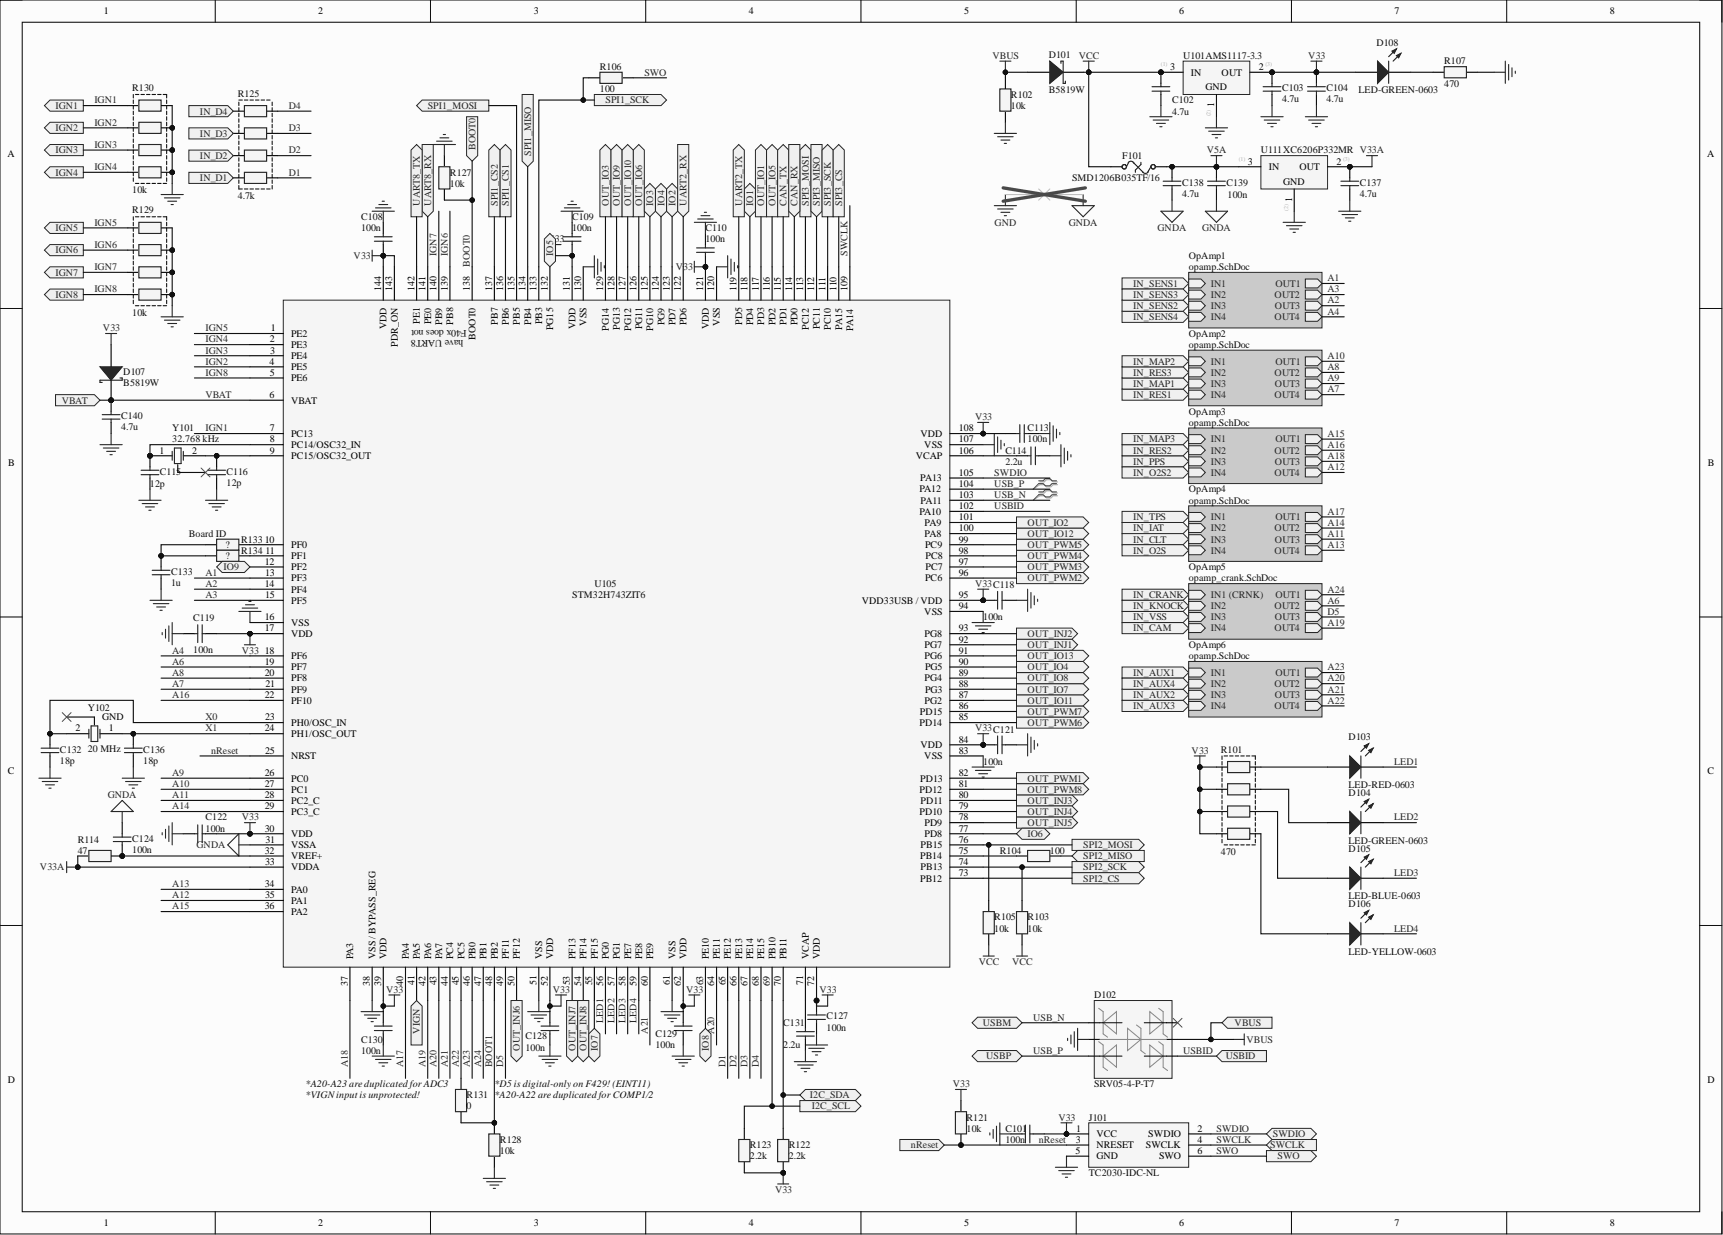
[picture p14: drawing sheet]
<svg xmlns="http://www.w3.org/2000/svg" width="393mm" height="282mm" viewBox="0 0 393 282" stroke-linecap="round" stroke-linejoin="round" font-family="sans-serif">
<defs><g id="words">
<g font-size="2.3">
<text x="23.7" y="3.3">1</text>
<text x="72.6" y="3.3">2</text>
<text x="121.9" y="3.3">3</text>
<text x="170.9" y="3.3">4</text>
<text x="220.1" y="3.3">5</text>
<text x="269.2" y="3.3">6</text>
<text x="318.4" y="3.3">7</text>
<text x="367.5" y="3.3">8</text>
<text x="267.1" y="16">3</text>
<text x="271.9" y="17.3">IN</text>
<text x="278.9" y="17.3">OUT</text>
<text x="287.3" y="16">2</text>
<text x="275.2" y="20.6">GND</text>
<text x="277.2" y="24.4" transform="rotate(-90 277.2 24.4)">1</text>
<text x="1.7" y="35.9">A</text>
<text x="389.7" y="35.9">A</text>
<text x="284.9" y="37.6">3</text>
<text x="289.6" y="38.8">IN</text>
<text x="296.6" y="38.8">OUT</text>
<text x="305.1" y="37.6">2</text>
<text x="292.9" y="42.1">GND</text>
<text x="295" y="46" transform="rotate(-90 295 46)">1</text>
<text x="87" y="66.5" transform="rotate(-90 87 66.5)">144</text>
<text x="89.5" y="66.5" transform="rotate(-90 89.5 66.5)">143</text>
<text x="94.6" y="66.5" transform="rotate(-90 94.6 66.5)">142</text>
<text x="97.1" y="66.5" transform="rotate(-90 97.1 66.5)">141</text>
<text x="99.7" y="66.5" transform="rotate(-90 99.7 66.5)">140</text>
<text x="102.2" y="66.5" transform="rotate(-90 102.2 66.5)">139</text>
<text x="107.3" y="66.5" transform="rotate(-90 107.3 66.5)">138</text>
<text x="112.4" y="66.5" transform="rotate(-90 112.4 66.5)">137</text>
<text x="114.9" y="66.5" transform="rotate(-90 114.9 66.5)">136</text>
<text x="117.4" y="66.5" transform="rotate(-90 117.4 66.5)">135</text>
<text x="120" y="66.5" transform="rotate(-90 120 66.5)">134</text>
<text x="122.5" y="66.5" transform="rotate(-90 122.5 66.5)">133</text>
<text x="125" y="66.5" transform="rotate(-90 125 66.5)">132</text>
<text x="130.1" y="66.5" transform="rotate(-90 130.1 66.5)">131</text>
<text x="132.6" y="66.5" transform="rotate(-90 132.6 66.5)">130</text>
<text x="137.7" y="66.5" transform="rotate(-90 137.7 66.5)">129</text>
<text x="140.2" y="66.5" transform="rotate(-90 140.2 66.5)">128</text>
<text x="142.8" y="66.5" transform="rotate(-90 142.8 66.5)">127</text>
<text x="145.3" y="66.5" transform="rotate(-90 145.3 66.5)">126</text>
<text x="147.9" y="66.5" transform="rotate(-90 147.9 66.5)">125</text>
<text x="150.4" y="66.5" transform="rotate(-90 150.4 66.5)">124</text>
<text x="152.9" y="66.5" transform="rotate(-90 152.9 66.5)">123</text>
<text x="155.5" y="66.5" transform="rotate(-90 155.5 66.5)">122</text>
<text x="160.5" y="66.5" transform="rotate(-90 160.5 66.5)">121</text>
<text x="163.1" y="66.5" transform="rotate(-90 163.1 66.5)">120</text>
<text x="168.1" y="66.5" transform="rotate(-90 168.1 66.5)">119</text>
<text x="170.7" y="66.5" transform="rotate(-90 170.7 66.5)">118</text>
<text x="173.2" y="66.5" transform="rotate(-90 173.2 66.5)">117</text>
<text x="175.8" y="66.5" transform="rotate(-90 175.8 66.5)">116</text>
<text x="178.3" y="66.5" transform="rotate(-90 178.3 66.5)">115</text>
<text x="180.8" y="66.5" transform="rotate(-90 180.8 66.5)">114</text>
<text x="183.4" y="66.5" transform="rotate(-90 183.4 66.5)">113</text>
<text x="185.9" y="66.5" transform="rotate(-90 185.9 66.5)">112</text>
<text x="188.4" y="66.5" transform="rotate(-90 188.4 66.5)">111</text>
<text x="191" y="66.5" transform="rotate(-90 191 66.5)">110</text>
<text x="193.5" y="66.5" transform="rotate(-90 193.5 66.5)">109</text>
<text x="61.8" y="75.6">1</text>
<text x="66.4" y="76.9">PE2</text>
<text x="88.3" y="75.2" transform="rotate(-90 88.3 75.2)">VDD</text>
<text x="95.9" y="73.8" transform="rotate(-90 95.9 73.8)">PE1</text>
<text x="98.4" y="74" transform="rotate(-90 98.4 74)">PE0</text>
<text x="100.9" y="74.2" transform="rotate(-90 100.9 74.2)">PB9</text>
<text x="103.5" y="74.1" transform="rotate(-90 103.5 74.1)">PB8</text>
<text x="108.5" y="77.6" transform="rotate(-90 108.5 77.6)">BOOT0</text>
<text x="113.6" y="74.1" transform="rotate(-90 113.6 74.1)">PB7</text>
<text x="116.2" y="74.2" transform="rotate(-90 116.2 74.2)">PB6</text>
<text x="118.7" y="74.1" transform="rotate(-90 118.7 74.1)">PB5</text>
<text x="121.2" y="74.2" transform="rotate(-90 121.2 74.2)">PB4</text>
<text x="123.8" y="74" transform="rotate(-90 123.8 74)">PB3</text>
<text x="126.3" y="75.4" transform="rotate(-90 126.3 75.4)">PG15</text>
<text x="131.4" y="75.2" transform="rotate(-90 131.4 75.2)">VDD</text>
<text x="133.9" y="74.3" transform="rotate(-90 133.9 74.3)">VSS</text>
<text x="139" y="75.4" transform="rotate(-90 139 75.4)">PG14</text>
<text x="141.5" y="75.3" transform="rotate(-90 141.5 75.3)">PG13</text>
<text x="144.1" y="75.4" transform="rotate(-90 144.1 75.4)">PG12</text>
<text x="146.6" y="75.2" transform="rotate(-90 146.6 75.2)">PG11</text>
<text x="149.1" y="75.4" transform="rotate(-90 149.1 75.4)">PG10</text>
<text x="151.7" y="74.3" transform="rotate(-90 151.7 74.3)">PG9</text>
<text x="154.2" y="74.3" transform="rotate(-90 154.2 74.3)">PD7</text>
<text x="156.7" y="74.3" transform="rotate(-90 156.7 74.3)">PD6</text>
<text x="161.8" y="75.2" transform="rotate(-90 161.8 75.2)">VDD</text>
<text x="164.3" y="74.3" transform="rotate(-90 164.3 74.3)">VSS</text>
<text x="169.4" y="74.2" transform="rotate(-90 169.4 74.2)">PD5</text>
<text x="172" y="74.3" transform="rotate(-90 172 74.3)">PD4</text>
<text x="174.5" y="74.2" transform="rotate(-90 174.5 74.2)">PD3</text>
<text x="177" y="74.3" transform="rotate(-90 177 74.3)">PD2</text>
<text x="179.6" y="74.1" transform="rotate(-90 179.6 74.1)">PD1</text>
<text x="182.1" y="74.3" transform="rotate(-90 182.1 74.3)">PD0</text>
<text x="184.6" y="75.3" transform="rotate(-90 184.6 75.3)">PC12</text>
<text x="187.2" y="75.1" transform="rotate(-90 187.2 75.1)">PC11</text>
<text x="189.7" y="75.3" transform="rotate(-90 189.7 75.3)">PC10</text>
<text x="192.2" y="75.4" transform="rotate(-90 192.2 75.4)">PA15</text>
<text x="194.8" y="75.4" transform="rotate(-90 194.8 75.4)">PA14</text>
<text x="61.5" y="83.2">4</text>
<text x="61.6" y="78.1">2</text>
<text x="61.7" y="80.7">3</text>
<text x="66.4" y="79.4">PE3</text>
<text x="66.4" y="82">PE4</text>
<text x="90.8" y="79.2" transform="rotate(-90 90.8 79.2)">PDR_ON</text>
<text x="61.6" y="85.8">5</text>
<text x="66.4" y="84.5">PE5</text>
<text x="66.4" y="87">PE6</text>
<text x="61.5" y="90.8">6</text>
<text x="66.4" y="92.1">VBAT</text>
<text x="61.6" y="98.4">7</text>
<text x="61.6" y="101">8</text>
<text x="66.4" y="99.7">PC13</text>
<text x="210.2" y="99.7">VDD</text>
<text x="218.9" y="101">107</text>
<text x="218.9" y="98.4">108</text>
<text x="1.9" y="106.4">B</text>
<text x="36.4" y="103.5">1</text>
<text x="43.9" y="103.5">2</text>
<text x="61.6" y="103.5">9</text>
<text x="66.4" y="102.3">PC14/OSC32_IN</text>
<text x="66.4" y="104.8">PC15/OSC32_OUT</text>
<text x="209.1" y="104.8">VCAP</text>
<text x="211" y="102.3">VSS</text>
<text x="218.9" y="103.5">106</text>
<text x="389.9" y="106.4">B</text>
<text x="209.9" y="112.4">PA12</text>
<text x="210.1" y="109.9">PA13</text>
<text x="218.9" y="113.7">103</text>
<text x="218.9" y="111.1">104</text>
<text x="218.9" y="108.6">105</text>
<text x="209.9" y="117.5">PA10</text>
<text x="210.2" y="114.9">PA11</text>
<text x="218.9" y="118.7">101</text>
<text x="218.9" y="116.2">102</text>
<text x="60.4" y="123.8">10</text>
<text x="66.4" y="125.1">PF0</text>
<text x="211.1" y="122.5">PA8</text>
<text x="211.1" y="120">PA9</text>
<text x="211.2" y="125.1">PC9</text>
<text x="218.9" y="123.8">99</text>
<text x="218.9" y="121.3">100</text>
<text x="60.4" y="128.9">12</text>
<text x="60.5" y="131.4">13</text>
<text x="60.6" y="126.4">11</text>
<text x="66.4" y="127.6">PF1</text>
<text x="66.4" y="130.2">PF2</text>
<text x="211.3" y="130.2">PC7</text>
<text x="211.3" y="127.6">PC8</text>
<text x="218.9" y="131.4">96</text>
<text x="218.9" y="128.9">97</text>
<text x="218.9" y="126.4">98</text>
<text x="60.4" y="134">14</text>
<text x="60.5" y="136.5">15</text>
<text x="66.4" y="132.7">PF3</text>
<text x="66.4" y="135.2">PF4</text>
<text x="66.4" y="137.8">PF5</text>
<text x="196.7" y="137.8">VDD33USB / VDD</text>
<text x="211.2" y="132.7">PC6</text>
<text x="218.9" y="136.5">95</text>
<text x="60.4" y="141.6">16</text>
<text x="66.4" y="142.8">VSS</text>
<text x="211" y="140.3">VSS</text>
<text x="218.9" y="139">94</text>
<text x="60.4" y="149.2">18</text>
<text x="60.4" y="144.1">17</text>
<text x="66.4" y="145.4">VDD</text>
<text x="211.1" y="147.9">PG7</text>
<text x="211.1" y="145.4">PG8</text>
<text x="218.9" y="149.2">91</text>
<text x="218.9" y="146.7">92</text>
<text x="218.9" y="144.1">93</text>
<text x="60.4" y="151.7">19</text>
<text x="60.4" y="154.3">20</text>
<text x="66.4" y="150.5">PF6</text>
<text x="66.4" y="153">PF7</text>
<text x="66.4" y="155.5">PF8</text>
<text x="211.1" y="150.5">PG6</text>
<text x="211.1" y="155.5">PG4</text>
<text x="211.2" y="153">PG5</text>
<text x="218.9" y="154.3">89</text>
<text x="218.9" y="151.7">90</text>
<text x="60.4" y="159.3">22</text>
<text x="60.6" y="156.8">21</text>
<text x="66.4" y="158.1">PF9</text>
<text x="66.4" y="160.6">PF10</text>
<text x="211.1" y="160.6">PG2</text>
<text x="211.2" y="158.1">PG3</text>
<text x="218.9" y="161.9">86</text>
<text x="218.9" y="159.3">87</text>
<text x="218.9" y="156.8">88</text>
<text x="17.2" y="167">2</text>
<text x="23.3" y="164.4">GND</text>
<text x="24.9" y="167">1</text>
<text x="60.4" y="167">24</text>
<text x="60.5" y="164.4">23</text>
<text x="66.4" y="165.7">PH0/OSC_IN</text>
<text x="209.9" y="165.7">PD14</text>
<text x="210" y="163.1">PD15</text>
<text x="218.9" y="164.4">85</text>
<text x="60.5" y="172">25</text>
<text x="66.4" y="168.2">PH1/OSC_OUT</text>
<text x="66.4" y="173.3">NRST</text>
<text x="210.2" y="170.8">VDD</text>
<text x="211" y="173.3">VSS</text>
<text x="218.9" y="172">83</text>
<text x="218.9" y="169.5">84</text>
<text x="1.8" y="176.8">C</text>
<text x="60.4" y="177.1">26</text>
<text x="60.4" y="179.6">27</text>
<text x="66.4" y="178.4">PC0</text>
<text x="210.1" y="178.4">PD13</text>
<text x="218.9" y="179.6">81</text>
<text x="218.9" y="177.1">82</text>
<text x="389.8" y="176.8">C</text>
<text x="60.4" y="182.2">28</text>
<text x="60.4" y="184.7">29</text>
<text x="66.4" y="180.9">PC1</text>
<text x="66.4" y="183.4">PC2_C</text>
<text x="66.4" y="186">PC3_C</text>
<text x="209.9" y="186">PD10</text>
<text x="209.9" y="180.9">PD12</text>
<text x="210.2" y="183.4">PD11</text>
<text x="218.9" y="184.7">79</text>
<text x="218.9" y="182.2">80</text>
<text x="60.4" y="189.8">30</text>
<text x="66.4" y="191.1">VDD</text>
<text x="211.1" y="191.1">PD8</text>
<text x="211.1" y="188.5">PD9</text>
<text x="218.9" y="189.8">77</text>
<text x="218.9" y="187.2">78</text>
<text x="60.4" y="194.9">32</text>
<text x="60.5" y="197.4">33</text>
<text x="60.6" y="192.3">31</text>
<text x="66.4" y="193.6">VSSA</text>
<text x="66.4" y="196.1">VREF+</text>
<text x="210.1" y="196.1">PB14</text>
<text x="210.2" y="193.6">PB15</text>
<text x="218.9" y="197.4">74</text>
<text x="218.9" y="194.9">75</text>
<text x="218.9" y="192.3">76</text>
<text x="60.4" y="202.5">34</text>
<text x="66.4" y="198.7">VDDA</text>
<text x="66.4" y="203.7">PA0</text>
<text x="210.1" y="201.2">PB12</text>
<text x="210.2" y="198.7">PB13</text>
<text x="218.9" y="199.9">73</text>
<text x="60.4" y="207.5">36</text>
<text x="60.5" y="205">35</text>
<text x="66.4" y="206.3">PA1</text>
<text x="66.4" y="208.8">PA2</text>
<text x="80.6" y="219" transform="rotate(-90 80.6 219)">PA3</text>
<text x="85.7" y="219" transform="rotate(-90 85.7 219)">VSS / BYPASS_REG</text>
<text x="88.3" y="219" transform="rotate(-90 88.3 219)">VDD</text>
<text x="93.3" y="219" transform="rotate(-90 93.3 219)">PA4</text>
<text x="95.9" y="219" transform="rotate(-90 95.9 219)">PA5</text>
<text x="98.4" y="219" transform="rotate(-90 98.4 219)">PA6</text>
<text x="100.9" y="219" transform="rotate(-90 100.9 219)">PA7</text>
<text x="103.5" y="219" transform="rotate(-90 103.5 219)">PC4</text>
<text x="106" y="219" transform="rotate(-90 106 219)">PC5</text>
<text x="108.5" y="219" transform="rotate(-90 108.5 219)">PB0</text>
<text x="111.1" y="219" transform="rotate(-90 111.1 219)">PB1</text>
<text x="113.6" y="219" transform="rotate(-90 113.6 219)">PB2</text>
<text x="116.2" y="219" transform="rotate(-90 116.2 219)">PF11</text>
<text x="118.7" y="219" transform="rotate(-90 118.7 219)">PF12</text>
<text x="123.8" y="219" transform="rotate(-90 123.8 219)">VSS</text>
<text x="126.3" y="219" transform="rotate(-90 126.3 219)">VDD</text>
<text x="131.4" y="219" transform="rotate(-90 131.4 219)">PF13</text>
<text x="133.9" y="219" transform="rotate(-90 133.9 219)">PF14</text>
<text x="136.4" y="219" transform="rotate(-90 136.4 219)">PF15</text>
<text x="139" y="219" transform="rotate(-90 139 219)">PG0</text>
<text x="141.5" y="219" transform="rotate(-90 141.5 219)">PG1</text>
<text x="144.1" y="219" transform="rotate(-90 144.1 219)">PE7</text>
<text x="146.6" y="219" transform="rotate(-90 146.6 219)">PE8</text>
<text x="149.1" y="219" transform="rotate(-90 149.1 219)">PE9</text>
<text x="154.2" y="219" transform="rotate(-90 154.2 219)">VSS</text>
<text x="156.7" y="219" transform="rotate(-90 156.7 219)">VDD</text>
<text x="161.8" y="219" transform="rotate(-90 161.8 219)">PE10</text>
<text x="164.3" y="219" transform="rotate(-90 164.3 219)">PE11</text>
<text x="166.9" y="219" transform="rotate(-90 166.9 219)">PE12</text>
<text x="169.4" y="219" transform="rotate(-90 169.4 219)">PE13</text>
<text x="172" y="219" transform="rotate(-90 172 219)">PE14</text>
<text x="174.5" y="219" transform="rotate(-90 174.5 219)">PE15</text>
<text x="177" y="219" transform="rotate(-90 177 219)">PB10</text>
<text x="179.6" y="219" transform="rotate(-90 179.6 219)">PB11</text>
<text x="184.6" y="219" transform="rotate(-90 184.6 219)">VCAP</text>
<text x="187.2" y="219" transform="rotate(-90 187.2 219)">VDD</text>
<text x="79.4" y="225" transform="rotate(-90 79.4 225)">37</text>
<text x="84.5" y="225" transform="rotate(-90 84.5 225)">38</text>
<text x="87" y="225" transform="rotate(-90 87 225)">39</text>
<text x="92.1" y="225" transform="rotate(-90 92.1 225)">40</text>
<text x="94.6" y="224.8" transform="rotate(-90 94.6 224.8)">41</text>
<text x="97.1" y="225" transform="rotate(-90 97.1 225)">42</text>
<text x="99.7" y="224.9" transform="rotate(-90 99.7 224.9)">43</text>
<text x="102.2" y="225" transform="rotate(-90 102.2 225)">44</text>
<text x="104.7" y="224.9" transform="rotate(-90 104.7 224.9)">45</text>
<text x="107.3" y="225" transform="rotate(-90 107.3 225)">46</text>
<text x="109.8" y="225" transform="rotate(-90 109.8 225)">47</text>
<text x="112.4" y="225" transform="rotate(-90 112.4 225)">48</text>
<text x="114.9" y="225" transform="rotate(-90 114.9 225)">49</text>
<text x="117.4" y="225" transform="rotate(-90 117.4 225)">50</text>
<text x="122.5" y="224.8" transform="rotate(-90 122.5 224.8)">51</text>
<text x="125" y="225" transform="rotate(-90 125 225)">52</text>
<text x="130.1" y="224.9" transform="rotate(-90 130.1 224.9)">53</text>
<text x="132.6" y="225" transform="rotate(-90 132.6 225)">54</text>
<text x="135.2" y="224.9" transform="rotate(-90 135.2 224.9)">55</text>
<text x="137.7" y="225" transform="rotate(-90 137.7 225)">56</text>
<text x="140.2" y="225" transform="rotate(-90 140.2 225)">57</text>
<text x="142.8" y="225" transform="rotate(-90 142.8 225)">58</text>
<text x="145.3" y="225" transform="rotate(-90 145.3 225)">59</text>
<text x="147.9" y="225" transform="rotate(-90 147.9 225)">60</text>
<text x="152.9" y="224.8" transform="rotate(-90 152.9 224.8)">61</text>
<text x="155.5" y="225" transform="rotate(-90 155.5 225)">62</text>
<text x="160.5" y="224.9" transform="rotate(-90 160.5 224.9)">63</text>
<text x="163.1" y="225" transform="rotate(-90 163.1 225)">64</text>
<text x="165.6" y="224.9" transform="rotate(-90 165.6 224.9)">65</text>
<text x="168.1" y="225" transform="rotate(-90 168.1 225)">66</text>
<text x="170.7" y="225" transform="rotate(-90 170.7 225)">67</text>
<text x="173.2" y="225" transform="rotate(-90 173.2 225)">68</text>
<text x="175.8" y="225" transform="rotate(-90 175.8 225)">69</text>
<text x="178.3" y="225" transform="rotate(-90 178.3 225)">70</text>
<text x="183.4" y="224.8" transform="rotate(-90 183.4 224.8)">71</text>
<text x="185.9" y="225" transform="rotate(-90 185.9 225)">72</text>
<text x="1.8" y="247.2">D</text>
<text x="389.8" y="247.2">D</text>
<text x="245.5" y="263.4">5</text>
<text x="245.6" y="260.8">3</text>
<text x="245.7" y="258.3">1</text>
<text x="250.3" y="262.1">NRESET</text>
<text x="250.3" y="259.6">VCC</text>
<text x="261.6" y="262.1">SWCLK</text>
<text x="262.2" y="259.6">SWDIO</text>
<text x="273.4" y="263.4">6</text>
<text x="273.4" y="260.8">4</text>
<text x="273.4" y="258.3">2</text>
<text x="250.3" y="264.6">GND</text>
<text x="264.6" y="264.6">SWO</text>
<text x="23.7" y="279.9">1</text>
<text x="72.6" y="279.9">2</text>
<text x="121.9" y="279.9">3</text>
<text x="170.9" y="279.9">4</text>
<text x="220.1" y="279.9">5</text>
<text x="269.2" y="279.9">6</text>
<text x="318.4" y="279.9">7</text>
<text x="367.5" y="279.9">8</text>
</g>
<g font-size="2.3" fill="#0e0e0e">
<text x="314.2" y="10.4">D108</text>
<text x="137" y="16">R106</text>
<text x="239.4" y="13.2">D101</text>
<text x="270.1" y="13.4">U101AMS1117-3.3</text>
<text x="329.7" y="14.7">R107</text>
<text x="30.2" y="20.8">R130</text>
<text x="54.3" y="22.1">R125</text>
<text x="137" y="21.1">100</text>
<text x="230.8" y="22.3">R102</text>
<text x="239.4" y="21.3">B5819W</text>
<text x="267.6" y="23.6">C102</text>
<text x="292.7" y="20.8">C103</text>
<text x="292.7" y="23.3">4.7u</text>
<text x="302.8" y="20.8">C104</text>
<text x="302.8" y="23.3">4.7u</text>
<text x="310.2" y="21.3">LED-GREEN-0603</text>
<text x="329.7" y="19.8">470</text>
<text x="230.8" y="24.9">10k</text>
<text x="267.6" y="26.1">4.7u</text>
<text x="287.9" y="35">U111XC6206P332MR V33A</text>
<text x="102.7" y="40.1">R127</text>
<text x="244.7" y="41.4">SMD1206B035TF/16</text>
<text x="256.2" y="36.3">F101</text>
<text x="30.2" y="44.1">10k</text>
<text x="54.3" y="45.4">4.7k</text>
<text x="102.7" y="42.6">10k</text>
<text x="269.8" y="42.4">C138</text>
<text x="269.8" y="44.9">4.7u</text>
<text x="280" y="42.4">C139</text>
<text x="280.2" y="45.2">100n</text>
<text x="310.4" y="42.4">C137</text>
<text x="310.4" y="44.9">4.7u</text>
<text x="30.2" y="48.7">R129</text>
<text x="82.4" y="50.2">C108</text>
<text x="82.4" y="52.8">100n</text>
<text x="130.6" y="50.2">C109</text>
<text x="130.6" y="52.8">100n</text>
<text x="161" y="52.8">C110</text>
<text x="161" y="55.3">100n</text>
<text x="271.4" y="59.1">OpAmp1</text>
<text x="271.4" y="61.7">opamp.SchDoc</text>
<text x="30.2" y="72.1">10k</text>
<text x="105.8" y="77.6" transform="rotate(-180 105.8 77.6)">have UART8</text>
<text x="106.5" y="75.4" transform="rotate(-180 106.5 75.4)">F40x does not</text>
<text x="271.4" y="76.9">OpAmp2</text>
<text x="271.4" y="79.4">opamp.SchDoc</text>
<text x="28.2" y="85.5">D107</text>
<text x="28.2" y="88">B5819W</text>
<text x="27.6" y="95.7">C140</text>
<text x="271.4" y="94.6">OpAmp3</text>
<text x="27.6" y="98.2">4.7u</text>
<text x="39.3" y="98.4">Y101</text>
<text x="39.3" y="101">32.768 kHz</text>
<text x="234.6" y="98.4">C113</text>
<text x="234.6" y="101">100n</text>
<text x="271.4" y="97.2">opamp.SchDoc</text>
<text x="229.5" y="103.5">C114</text>
<text x="229.5" y="106.1">2.2u</text>
<text x="34.2" y="111.1">12p</text>
<text x="36.5" y="108.3">C115</text>
<text x="51.7" y="108.3">C116</text>
<text x="51.7" y="110.9">12p</text>
<text x="271.4" y="112.4">OpAmp4</text>
<text x="271.4" y="114.9">opamp.SchDoc</text>
<text x="43.1" y="122.5">Board ID</text>
<text x="51.5" y="125.1">?</text>
<text x="55" y="123.8">R133</text>
<text x="39.1" y="131.2">C133</text>
<text x="51.5" y="127.6">?</text>
<text x="55" y="126.4">R134</text>
<text x="271.4" y="130.2">OpAmp5</text>
<text x="39.1" y="133.7">1u</text>
<text x="130.6" y="136.5">STM32H743ZIT6</text>
<text x="135.7" y="134">U105</text>
<text x="271.4" y="132.7">opamp_crank.SchDoc</text>
<text x="44.1" y="141.8">C119</text>
<text x="224.4" y="141.6">100n</text>
<text x="44.1" y="148.9">100n</text>
<text x="271.4" y="147.9">OpAmp6</text>
<text x="271.4" y="150.5">opamp.SchDoc</text>
<text x="20" y="162.4">Y102</text>
<text x="13.7" y="171.8">C132</text>
<text x="20" y="171.5">20 MHz</text>
<text x="32.7" y="171.8">C136</text>
<text x="278.7" y="171.8">R101</text>
<text x="307.9" y="169">D103</text>
<text x="13.7" y="174.3">18p</text>
<text x="32.7" y="174.3">18p</text>
<text x="224.4" y="174.6">100n</text>
<text x="307.9" y="179.9">LED-RED-0603</text>
<text x="307.9" y="181.7">D104</text>
<text x="46.9" y="187.2">C122</text>
<text x="46.9" y="189.8">100n</text>
<text x="17.8" y="192.3">R114</text>
<text x="17.8" y="194.9">47</text>
<text x="30.2" y="192.1">C124</text>
<text x="30.2" y="194.6">100n</text>
<text x="228.3" y="194.9">R104</text>
<text x="239.7" y="194.9">100</text>
<text x="278.7" y="195.1">470</text>
<text x="307.9" y="194.4">D105</text>
<text x="307.9" y="192.6">LED-GREEN-0603</text>
<text x="307.9" y="207">D106</text>
<text x="307.9" y="205.3">LED-BLUE-0603</text>
<text x="227" y="210.1">R105</text>
<text x="227" y="212.6">10k</text>
<text x="234.6" y="210.1">R103</text>
<text x="234.6" y="212.6">10k</text>
<text x="307.9" y="218">LED-YELLOW-0603</text>
<text x="249.8" y="227.8">D102</text>
<text x="188.7" y="232.7">C127</text>
<text x="82.4" y="238">C130</text>
<text x="120" y="237.2">C128</text>
<text x="120" y="239.8">100n</text>
<text x="149.6" y="236.7">C129</text>
<text x="149.6" y="239.3">100n</text>
<text x="178.8" y="234.2">C131</text>
<text x="178.8" y="239.3">2.2u</text>
<text x="188.7" y="235.2">100n</text>
<text x="82.4" y="240.5">100n</text>
<text x="69.7" y="248.1">*A20-A23 are duplicatedfor ADC3</text>
<text x="69.7" y="250.7">*VIGNinput is unprotected!</text>
<text x="106.5" y="250.7">R131 *A20-A22 are duplicatedfor COMP1/2</text>
<text x="112.9" y="248.1">*D5 is digital-onlyon F429! (EINT11)</text>
<text x="249.8" y="248.1">SRV05-4-P-T7</text>
<text x="106.5" y="253.2">0</text>
<text x="220.6" y="255.8">R121</text>
<text x="248.5" y="255.8">J101</text>
<text x="114.1" y="260.8">R128</text>
<text x="114.1" y="263.4">10k</text>
<text x="171.2" y="262.1">R123</text>
<text x="180.1" y="262.1">R122</text>
<text x="220.6" y="258.3">10k</text>
<text x="229.5" y="258.3">C101</text>
<text x="229.5" y="260.8">100n</text>
<text x="171.2" y="264.6">2.2k</text>
<text x="180.1" y="264.6">2.2k</text>
<text x="248.5" y="268.4">TC2030-IDC-NL</text>
</g>
<g font-size="2.3" fill="#262626">
<text x="147.1" y="17.3">SWO</text>
<text x="226.6" y="13.4">VBUS</text>
<text x="246.3" y="13.4">VCC</text>
<text x="298.7" y="13.4">V33</text>
<text x="21.6" y="23.6">IGN1</text>
<text x="138.2" y="23.6">SPI1_SCK</text>
<text x="12.7" y="29.9">IGN2</text>
<text x="12.7" y="24.9">IGN1</text>
<text x="21.6" y="28.7">IGN2</text>
<text x="45.7" y="26.1">IN_D4</text>
<text x="65.9" y="29.9">D3</text>
<text x="65.9" y="24.9">D4</text>
<text x="97.6" y="24.9">SPI1_MOSI</text>
<text x="12.7" y="35">IGN3</text>
<text x="21.6" y="33.7">IGN3</text>
<text x="45.7" y="31.2">IN_D3</text>
<text x="65.9" y="35">D2</text>
<text x="108.5" y="34.3" transform="rotate(-90 108.5 34.3)">BOOT0</text>
<text x="121.2" y="35.5" transform="rotate(-90 121.2 35.5)">SPI1_MISO</text>
<text x="275.5" y="35">V5A</text>
<text x="12.7" y="40.1">IGN4</text>
<text x="21.6" y="38.8">IGN4</text>
<text x="45.7" y="41.4">IN_D1</text>
<text x="45.7" y="36.3">IN_D2</text>
<text x="65.9" y="40.1">D1</text>
<text x="95.9" y="46.9" transform="rotate(-90 95.9 46.9)">UART8_TX</text>
<text x="98.4" y="46.9" transform="rotate(-90 98.4 46.9)">UART8_RX</text>
<text x="113.6" y="46.9" transform="rotate(-90 113.6 46.9)">SPI1_CS2</text>
<text x="116.2" y="46.9" transform="rotate(-90 116.2 46.9)">SPI1_CS1</text>
<text x="139" y="46.9" transform="rotate(-90 139 46.9)">OUT_IO3</text>
<text x="141.5" y="46.9" transform="rotate(-90 141.5 46.9)">OUT_IO9</text>
<text x="144.1" y="46.9" transform="rotate(-90 144.1 46.9)">OUT_IO10</text>
<text x="146.6" y="46.9" transform="rotate(-90 146.6 46.9)">OUT_IO6</text>
<text x="149.1" y="46.9" transform="rotate(-90 149.1 46.9)">IO3</text>
<text x="151.7" y="46.9" transform="rotate(-90 151.7 46.9)">IO4</text>
<text x="154.2" y="46.9" transform="rotate(-90 154.2 46.9)">IO2</text>
<text x="156.7" y="46.9" transform="rotate(-90 156.7 46.9)">UART2_RX</text>
<text x="169.4" y="46.9" transform="rotate(-90 169.4 46.9)">UART2_TX</text>
<text x="172" y="46.9" transform="rotate(-90 172 46.9)">IO1</text>
<text x="174.5" y="46.9" transform="rotate(-90 174.5 46.9)">OUT_IO1</text>
<text x="177" y="46.9" transform="rotate(-90 177 46.9)">OUT_IO5</text>
<text x="179.6" y="46.9" transform="rotate(-90 179.6 46.9)">CAN_TX</text>
<text x="182.1" y="46.9" transform="rotate(-90 182.1 46.9)">CAN_RX</text>
<text x="184.6" y="46.9" transform="rotate(-90 184.6 46.9)">SPI3_MOSI</text>
<text x="187.2" y="46.9" transform="rotate(-90 187.2 46.9)">SPI3_MISO</text>
<text x="189.7" y="46.9" transform="rotate(-90 189.7 46.9)">SPI3_SCK</text>
<text x="192.2" y="46.9" transform="rotate(-90 192.2 46.9)">SPI3_CS</text>
<text x="12.7" y="52.8">IGN5</text>
<text x="21.6" y="51.5">IGN5</text>
<text x="227.1" y="51.5">GND</text>
<text x="244" y="51.5">GNDA</text>
<text x="264.3" y="52.8">GNDA</text>
<text x="274.4" y="52.8">GNDA</text>
<text x="12.7" y="57.8">IGN6</text>
<text x="21.6" y="56.6">IGN6</text>
<text x="80.7" y="59.1">V33</text>
<text x="99.7" y="58.4" transform="rotate(-90 99.7 58.4)">IGN7</text>
<text x="102.2" y="58.4" transform="rotate(-90 102.2 58.4)">IGN6</text>
<text x="124.9" y="55.3">V33</text>
<text x="126.3" y="58.4" transform="rotate(-90 126.3 58.4)">IO5</text>
<text x="193.5" y="58.4" transform="rotate(-90 193.5 58.4)">SWCLK</text>
<text x="12.7" y="62.9">IGN7</text>
<text x="21.6" y="61.7">IGN7</text>
<text x="107.3" y="60.9" transform="rotate(-90 107.3 60.9)">BOOT0</text>
<text x="154.3" y="61.7">V33</text>
<text x="258.7" y="65.5">IN_SENS1</text>
<text x="276.4" y="65.5">IN1</text>
<text x="291.2" y="65.5">OUT1</text>
<text x="303.1" y="64.2">A1</text>
<text x="12.7" y="68">IGN8</text>
<text x="21.6" y="66.7">IGN8</text>
<text x="258.7" y="70.5">IN_SENS2</text>
<text x="258.7" y="68">IN_SENS3</text>
<text x="276.4" y="68">IN2</text>
<text x="276.4" y="70.5">IN3</text>
<text x="291" y="68">OUT2</text>
<text x="291.1" y="70.5">OUT3</text>
<text x="303.1" y="69.3">A2</text>
<text x="303.1" y="71.8">A4</text>
<text x="303.1" y="66.7">A3</text>
<text x="23.5" y="75.6">V33</text>
<text x="46.9" y="75.6">IGN5</text>
<text x="258.7" y="73.1">IN_SENS4</text>
<text x="276.4" y="73.1">IN4</text>
<text x="291" y="73.1">OUT4</text>
<text x="46.9" y="78.1">IGN4</text>
<text x="46.9" y="80.7">IGN3</text>
<text x="46.9" y="83.2">IGN2</text>
<text x="258.7" y="83.2">IN_MAP2</text>
<text x="276.4" y="83.2">IN1</text>
<text x="291.2" y="83.2">OUT1</text>
<text x="303.1" y="82">A10</text>
<text x="46.9" y="85.8">IGN8</text>
<text x="258.7" y="88.3">IN_MAP1</text>
<text x="258.7" y="85.8">IN_RES3</text>
<text x="276.4" y="85.8">IN2</text>
<text x="276.4" y="88.3">IN3</text>
<text x="291" y="85.8">OUT2</text>
<text x="291.1" y="88.3">OUT3</text>
<text x="303.1" y="87">A9</text>
<text x="303.1" y="89.6">A7</text>
<text x="303.1" y="84.5">A8</text>
<text x="14.1" y="92.1">VBAT</text>
<text x="46.9" y="90.8">VBAT</text>
<text x="222.6" y="95.9">V33</text>
<text x="258.7" y="90.8">IN_RES1</text>
<text x="276.4" y="90.8">IN4</text>
<text x="291" y="90.8">OUT4</text>
<text x="46.9" y="98.4">IGN1</text>
<text x="258.7" y="101">IN_MAP3</text>
<text x="276.4" y="101">IN1</text>
<text x="291.2" y="101">OUT1</text>
<text x="303.1" y="99.7">A15</text>
<text x="258.7" y="106.1">IN_PPS</text>
<text x="258.7" y="103.5">IN_RES2</text>
<text x="276.4" y="103.5">IN2</text>
<text x="276.4" y="106.1">IN3</text>
<text x="291" y="103.5">OUT2</text>
<text x="291.1" y="106.1">OUT3</text>
<text x="303.1" y="104.8">A18</text>
<text x="303.1" y="102.3">A16</text>
<text x="303.1" y="107.3">A12</text>
<text x="227" y="111.1">USB_P</text>
<text x="227" y="113.7">USB_N</text>
<text x="227" y="108.6">SWDIO</text>
<text x="258.7" y="108.6">IN_O2S2</text>
<text x="276.4" y="108.6">IN4</text>
<text x="291" y="108.6">OUT4</text>
<text x="227" y="116.2">USBID</text>
<text x="258.7" y="118.7">IN_TPS</text>
<text x="276.4" y="118.7">IN1</text>
<text x="291.2" y="118.7">OUT1</text>
<text x="303.1" y="117.5">A17</text>
<text x="234.6" y="125.1">OUT_PWM5</text>
<text x="234.6" y="122.5">OUT_IO12</text>
<text x="234.6" y="120">OUT_IO2</text>
<text x="258.7" y="121.3">IN_IAT</text>
<text x="258.7" y="123.8">IN_CLT</text>
<text x="276.4" y="121.3">IN2</text>
<text x="276.4" y="123.8">IN3</text>
<text x="291" y="121.3">OUT2</text>
<text x="291.1" y="123.8">OUT3</text>
<text x="303.1" y="125.1">A13</text>
<text x="303.1" y="120">A14</text>
<text x="303.1" y="122.5">A11</text>
<text x="46.9" y="131.4">A1</text>
<text x="51.1" y="130.2">IO9</text>
<text x="234.6" y="130.2">OUT_PWM3</text>
<text x="234.6" y="127.6">OUT_PWM4</text>
<text x="258.7" y="126.4">IN_O2S</text>
<text x="276.4" y="126.4">IN4</text>
<text x="291" y="126.4">OUT4</text>
<text x="46.9" y="136.5">A3</text>
<text x="46.9" y="134">A2</text>
<text x="222.6" y="134">V33C118</text>
<text x="234.6" y="132.7">OUT_PWM2</text>
<text x="258.7" y="136.5">IN_CRANK</text>
<text x="276.4" y="136.5">IN1 (CRNK)</text>
<text x="291.2" y="136.5">OUT1</text>
<text x="303.1" y="137.8">A6</text>
<text x="303.1" y="135.2">A24</text>
<text x="258.7" y="141.6">IN_VSS</text>
<text x="258.7" y="139">IN_KNOCK</text>
<text x="276.4" y="139">IN2</text>
<text x="276.4" y="141.6">IN3</text>
<text x="291" y="139">OUT2</text>
<text x="291.1" y="141.6">OUT3</text>
<text x="303.1" y="140.3">D5</text>
<text x="303.1" y="142.8">A19</text>
<text x="39.3" y="149.2">A4</text>
<text x="55.2" y="149.2">V33</text>
<text x="234.6" y="147.9">OUT_INJ1</text>
<text x="234.6" y="145.4">OUT_INJ2</text>
<text x="258.7" y="144.1">IN_CAM</text>
<text x="276.4" y="144.1">IN4</text>
<text x="291" y="144.1">OUT4</text>
<text x="39.3" y="151.7">A6</text>
<text x="39.3" y="154.3">A8</text>
<text x="234.6" y="155.5">OUT_IO8</text>
<text x="234.6" y="153">OUT_IO4</text>
<text x="234.6" y="150.5">OUT_IO13</text>
<text x="258.7" y="154.3">IN_AUX1</text>
<text x="276.4" y="154.3">IN1</text>
<text x="291.2" y="154.3">OUT1</text>
<text x="303.1" y="155.5">A20</text>
<text x="303.1" y="153">A23</text>
<text x="39.3" y="156.8">A7</text>
<text x="39.3" y="159.3">A16</text>
<text x="234.6" y="160.6">OUT_IO11</text>
<text x="234.6" y="158.1">OUT_IO7</text>
<text x="258.7" y="159.3">IN_AUX2</text>
<text x="258.7" y="156.8">IN_AUX4</text>
<text x="258.7" y="161.9">IN_AUX3</text>
<text x="276.4" y="156.8">IN2</text>
<text x="276.4" y="159.3">IN3</text>
<text x="276.4" y="161.9">IN4</text>
<text x="291" y="156.8">OUT2</text>
<text x="291" y="161.9">OUT4</text>
<text x="291.1" y="159.3">OUT3</text>
<text x="303.1" y="158.1">A21</text>
<text x="303.1" y="160.6">A22</text>
<text x="46.9" y="164.4">X0</text>
<text x="46.9" y="167">X1</text>
<text x="222.6" y="167">V33C121</text>
<text x="234.6" y="165.7">OUT_PWM6</text>
<text x="234.6" y="163.1">OUT_PWM7</text>
<text x="48.2" y="172">nReset</text>
<text x="272" y="172">V33</text>
<text x="39.3" y="177.1">A9</text>
<text x="39.3" y="179.6">A10</text>
<text x="234.6" y="178.4">OUT_PWM1</text>
<text x="318.3" y="174.6">LED1</text>
<text x="24.6" y="182.2">GNDA</text>
<text x="39.3" y="182.2">A11</text>
<text x="39.3" y="184.7">A14</text>
<text x="234.6" y="183.4">OUT_INJ3</text>
<text x="234.6" y="186">OUT_INJ4</text>
<text x="234.6" y="180.9">OUT_PWM8</text>
<text x="55.2" y="187.2">V33</text>
<text x="234.6" y="188.5">OUT_INJ5</text>
<text x="234.6" y="191.1">IO6</text>
<text x="318.3" y="187.2">LED2</text>
<text x="44.9" y="193.6">GNDA</text>
<text x="247.3" y="193.6">SPI2_MOSI</text>
<text x="247.3" y="196.1">SPI2_MISO</text>
<text x="9.1" y="198.7">V33A</text>
<text x="39.3" y="202.5">A13</text>
<text x="247.3" y="198.7">SPI2_SCK</text>
<text x="247.3" y="201.2">SPI2_CS</text>
<text x="318.3" y="199.9">LED3</text>
<text x="39.3" y="205">A12</text>
<text x="39.3" y="207.5">A15</text>
<text x="318.3" y="212.6">LED4</text>
<text x="223.4" y="220.2">VCC</text>
<text x="231" y="220.2">VCC</text>
<text x="88.2" y="226.6">V33</text>
<text x="126.2" y="226.6">V33</text>
<text x="156.6" y="226.6">V33</text>
<text x="187.1" y="226.6">V33</text>
<text x="137.7" y="233.4" transform="rotate(-90 137.7 233.4)">LED1</text>
<text x="140.2" y="233.4" transform="rotate(-90 140.2 233.4)">LED2</text>
<text x="142.8" y="233.4" transform="rotate(-90 142.8 233.4)">LED3</text>
<text x="145.3" y="233.4" transform="rotate(-90 145.3 233.4)">LED4</text>
<text x="235.9" y="232.9">USB_N</text>
<text x="95.9" y="236" transform="rotate(-90 95.9 236)">VIGN</text>
<text x="118.7" y="239.8" transform="rotate(-90 118.7 239.8)">OUT_INJ6</text>
<text x="131.4" y="239.8" transform="rotate(-90 131.4 239.8)">OUT_INJ7</text>
<text x="133.9" y="239.8" transform="rotate(-90 133.9 239.8)">OUT_INJ8</text>
<text x="136.4" y="239.8" transform="rotate(-90 136.4 239.8)">IO7</text>
<text x="147.9" y="236" transform="rotate(-90 147.9 236)">A21</text>
<text x="161.8" y="239.8" transform="rotate(-90 161.8 239.8)">IO8</text>
<text x="163.1" y="236" transform="rotate(-90 163.1 236)">A20</text>
<text x="224.4" y="234.2">USBM</text>
<text x="281.9" y="234.2">VBUS</text>
<text x="284.6" y="238">VBUS</text>
<text x="79.4" y="243.6" transform="rotate(-90 79.4 243.6)">A18</text>
<text x="92.1" y="243.6" transform="rotate(-90 92.1 243.6)">A17</text>
<text x="97.1" y="243.6" transform="rotate(-90 97.1 243.6)">A19</text>
<text x="99.7" y="243.6" transform="rotate(-90 99.7 243.6)">A20</text>
<text x="102.2" y="243.6" transform="rotate(-90 102.2 243.6)">A21</text>
<text x="104.7" y="243.6" transform="rotate(-90 104.7 243.6)">A22</text>
<text x="107.3" y="243.6" transform="rotate(-90 107.3 243.6)">A23</text>
<text x="109.8" y="243.6" transform="rotate(-90 109.8 243.6)">A24</text>
<text x="112.4" y="243.6" transform="rotate(-90 112.4 243.6)">BOOT1</text>
<text x="114.9" y="243.6" transform="rotate(-90 114.9 243.6)">D5</text>
<text x="165.6" y="243.6" transform="rotate(-90 165.6 243.6)">D1</text>
<text x="168.1" y="243.6" transform="rotate(-90 168.1 243.6)">D2</text>
<text x="170.7" y="243.6" transform="rotate(-90 170.7 243.6)">D3</text>
<text x="173.2" y="243.6" transform="rotate(-90 173.2 243.6)">D4</text>
<text x="225.1" y="241.8">USBP</text>
<text x="235.9" y="240.5">USB_P</text>
<text x="270.1" y="240.5">USBID</text>
<text x="279.8" y="241.8">USBID</text>
<text x="184.9" y="250.7">I2C_SDA</text>
<text x="217.5" y="248.1">V33</text>
<text x="185.3" y="253.2">I2C_SCL</text>
<text x="241.6" y="255.8">V33</text>
<text x="208" y="262.1">nReset</text>
<text x="237.1" y="260.8">nReset</text>
<text x="277.7" y="260.8">SWCLK</text>
<text x="277.7" y="258.3">SWDIO</text>
<text x="277.7" y="263.4">SWO</text>
<text x="290" y="262.1">SWCLK</text>
<text x="290.6" y="259.6">SWDIO</text>
<text x="291.7" y="264.6">SWO</text>
<text x="176.9" y="272.2">V33</text>
</g>
<text font-size="1.4" fill="#b0b0b0" x="306.6" y="36.7">(3)</text>
</g></defs>
<path d="M0 0h393.1v281.6h-393.1z" fill-rule="evenodd" fill="#fcfcfc"/>
<path d="M0 0h393.1v281.6h-393.1z" fill="none" stroke="#000" stroke-width=".23"/>
<path d="M5.1 5.1h382.9v271.5h-382.9z" fill-rule="evenodd" fill="#fcfcfc"/>
<g fill="none" stroke="#000" stroke-width=".23">
<path d="M0 0h5.1M49.1 0v5.1M98.3 0v5.1M147.4 0v5.1M196.6 0v5.1M245.7 0v5.1M294.8 0v5.1M344 0v5.1M388 0h5.1v5.1M5.1 5.1h382.9v271.5h-382.9zM0 70.4h5.1M388 70.4h5.1"/>
<path d="M0 140.8h5.1M388 140.8h5.1M0 211.2h5.1M388 211.2h5.1M49.1 276.6v5M98.3 276.6v5M147.4 276.6v5M196.6 276.6v5M245.7 276.6v5M294.8 276.6v5M344 276.6v5M393.1 276.6v5"/>
</g>
<path d="M15.2 163.7h6.4v1.7M15.2 167.5h5.1M22.8 167.5h5.1M303.1 213.1h5M310.7 213.1h5.1" fill="none" stroke="#000" stroke-width=".25"/>
<path d="M20.3 166.4v2.1M20.8 165.7h1.5v3.5h-1.5zM22.8 166.4v2.1" fill="none" stroke="#1c1c1c" stroke-width=".25"/>
<path d="M308.1 210.6l2.6 2.5-2.6 2.6z" fill="#1c1c1c"/>
<path d="M308.1 210.6l2.6 2.5-2.6 2.6zM312.5 207.8l-1.8 1.8M313.5 208.8l-1.8 1.8" fill="none" stroke="#1c1c1c" stroke-width=".25"/>
<path d="M312.5 209.3l1-.5-.5 1z" fill="#1c1c1c"/>
<path d="M312.5 209.3l1-.5-.5 1z" fill="none" stroke="#1c1c1c" stroke-width=".25"/>
<path d="M311.4 208.3l1.1-.5-.6 1z" fill="#1c1c1c"/>
<path d="M310.7 210.6v5.1M311.4 208.3l1.1-.5-.6 1z" fill="none" stroke="#1c1c1c" stroke-width=".25"/>
<path d="M303.1 200.4h5M310.7 200.4h5.1" fill="none" stroke="#000" stroke-width=".25"/>
<path d="M308.1 197.9l2.6 2.5-2.6 2.6z" fill="#1c1c1c"/>
<path d="M308.1 197.9l2.6 2.5-2.6 2.6zM312.5 195.1l-1.8 1.8M313.5 196.1l-1.8 1.8" fill="none" stroke="#1c1c1c" stroke-width=".25"/>
<path d="M312.5 196.6l1-.5-.5 1z" fill="#1c1c1c"/>
<path d="M312.5 196.6l1-.5-.5 1z" fill="none" stroke="#1c1c1c" stroke-width=".25"/>
<path d="M311.4 195.6l1.1-.5-.6 1z" fill="#1c1c1c"/>
<path d="M310.7 197.9v5.1M311.4 195.6l1.1-.5-.6 1z" fill="none" stroke="#1c1c1c" stroke-width=".25"/>
<path d="M303.1 187.8h5M310.7 187.8h5.1" fill="none" stroke="#000" stroke-width=".25"/>
<path d="M308.1 185.2l2.6 2.6-2.6 2.5z" fill="#1c1c1c"/>
<path d="M308.1 185.2l2.6 2.6-2.6 2.5zM312.5 182.4l-1.8 1.8M313.5 183.4l-1.8 1.8" fill="none" stroke="#1c1c1c" stroke-width=".25"/>
<path d="M312.5 184l1-.6-.5 1.1z" fill="#1c1c1c"/>
<path d="M312.5 184l1-.6-.5 1.1z" fill="none" stroke="#1c1c1c" stroke-width=".25"/>
<path d="M311.4 182.9l1.1-.5-.6 1z" fill="#1c1c1c"/>
<path d="M310.7 185.2v5.1M311.4 182.9l1.1-.5-.6 1z" fill="none" stroke="#1c1c1c" stroke-width=".25"/>
<path d="M303.1 175.1h5M310.7 175.1h5.1" fill="none" stroke="#000" stroke-width=".25"/>
<path d="M308.1 172.5l2.6 2.6-2.6 2.5z" fill="#1c1c1c"/>
<path d="M308.1 172.5l2.6 2.6-2.6 2.5zM312.5 169.7l-1.8 1.8M313.5 170.8l-1.8 1.7" fill="none" stroke="#1c1c1c" stroke-width=".25"/>
<path d="M312.5 171.3l1-.5-.5 1z" fill="#1c1c1c"/>
<path d="M312.5 171.3l1-.5-.5 1z" fill="none" stroke="#1c1c1c" stroke-width=".25"/>
<path d="M311.4 170.3l1.1-.6-.6 1.1z" fill="#1c1c1c"/>
<path d="M310.7 172.5v5.1M311.4 170.3l1.1-.6-.6 1.1z" fill="none" stroke="#1c1c1c" stroke-width=".25"/>
<circle cx="277.7" cy="38.1" r=".51" fill="#0e0e0e"/>
<circle cx="277.7" cy="38.1" r=".51" fill="none" stroke="#0e0e0e" stroke-width=".23"/>
<path d="M277.7 38.1v2.5" fill="none" stroke="#000" stroke-width=".25"/>
<circle cx="277.7" cy="38.1" r=".51" fill="#0e0e0e"/>
<circle cx="277.7" cy="38.1" r=".51" fill="none" stroke="#0e0e0e" stroke-width=".23"/>
<path d="M277.7 43.1v2.6" fill="none" stroke="#000" stroke-width=".25"/>
<path d="M275.7 42.4h4M275.7 41.4h4M277.7 40.6v.8M277.7 42.4v.7" fill="none" stroke="#1c1c1c" stroke-width=".25"/>
<circle cx="267.6" cy="38.1" r=".51" fill="#0e0e0e"/>
<circle cx="267.6" cy="38.1" r=".51" fill="none" stroke="#0e0e0e" stroke-width=".23"/>
<path d="M267.6 38.1v2.5" fill="none" stroke="#000" stroke-width=".25"/>
<circle cx="267.6" cy="38.1" r=".51" fill="#0e0e0e"/>
<circle cx="267.6" cy="38.1" r=".51" fill="none" stroke="#0e0e0e" stroke-width=".23"/>
<path d="M101.4 35.5v2.6M101.4 43.1v2.6M267.6 43.1v2.6" fill="none" stroke="#000" stroke-width=".25"/>
<path d="M265.5 42.4h4.1M265.5 41.4h4.1M267.6 40.6v.8M267.6 42.4v.7" fill="none" stroke="#1c1c1c" stroke-width=".25"/>
<path d="M100.2 38.1h2.5v5h-2.5z" fill-rule="evenodd" fill="#f5f5f5"/>
<path d="M100.2 38.1h2.5v5h-2.5z" fill="none" stroke="#1c1c1c" stroke-width=".25"/>
<circle cx="112.9" cy="256.3" r=".51" fill="#0e0e0e"/>
<circle cx="112.9" cy="256.3" r=".51" fill="none" stroke="#0e0e0e" stroke-width=".23"/>
<path d="M112.9 256.3v2.5" fill="none" stroke="#000" stroke-width=".25"/>
<circle cx="112.9" cy="256.3" r=".51" fill="#0e0e0e"/>
<circle cx="112.9" cy="256.3" r=".51" fill="none" stroke="#0e0e0e" stroke-width=".23"/>
<path d="M112.9 263.9v2.5" fill="none" stroke="#000" stroke-width=".25"/>
<path d="M111.6 258.8h2.5v5.1h-2.5z" fill-rule="evenodd" fill="#f5f5f5"/>
<path d="M111.6 258.8h2.5v5.1h-2.5z" fill="none" stroke="#1c1c1c" stroke-width=".25"/>
<path d="M110.3 268.9h5.1M111.1 269.7h3.5M111.8 270.5h2.1M112.6 271.2h.5M112.9 266.4v2.5" fill="none" stroke="#262626" stroke-width=".25"/>
<path d="M14.2 162.6l2 2.1M16.2 162.6l-2 2.1" fill="none" stroke="#4c4c4c" stroke-width=".23"/>
<circle cx="30.4" cy="167.5" r=".51" fill="#0e0e0e"/>
<circle cx="30.4" cy="167.5" r=".51" fill="none" stroke="#0e0e0e" stroke-width=".23"/>
<path d="M30.4 167.5v2.5M30.4 172.5v2.6" fill="none" stroke="#000" stroke-width=".25"/>
<circle cx="30.4" cy="167.5" r=".51" fill="#0e0e0e"/>
<circle cx="30.4" cy="167.5" r=".51" fill="none" stroke="#0e0e0e" stroke-width=".23"/>
<path d="M28.4 170.8h4.1M28.4 171.8h4.1M30.4 170v.8M30.4 171.8v.7" fill="none" stroke="#1c1c1c" stroke-width=".25"/>
<circle cx="11.4" cy="167.5" r=".51" fill="#0e0e0e"/>
<circle cx="11.4" cy="167.5" r=".51" fill="none" stroke="#0e0e0e" stroke-width=".23"/>
<path d="M11.4 167.5v2.5M11.4 172.5v2.6" fill="none" stroke="#000" stroke-width=".25"/>
<circle cx="11.4" cy="167.5" r=".51" fill="#0e0e0e"/>
<circle cx="11.4" cy="167.5" r=".51" fill="none" stroke="#0e0e0e" stroke-width=".23"/>
<path d="M9.4 170.8h4M9.4 171.8h4M11.4 170v.8M11.4 171.8v.7" fill="none" stroke="#1c1c1c" stroke-width=".25"/>
<path d="M8.9 177.6h5M9.6 178.4h3.6M10.4 179.1h2M11.2 179.9h.5M11.4 175.1v2.5M27.9 177.6h5.1M28.7 178.4h3.5M29.4 179.1h2M30.2 179.9h.5M30.4 175.1v2.5" fill="none" stroke="#262626" stroke-width=".25"/>
<circle cx="25.4" cy="91.3" r=".51" fill="#0e0e0e"/>
<circle cx="25.4" cy="91.3" r=".51" fill="none" stroke="#0e0e0e" stroke-width=".23"/>
<path d="M25.4 78.7v5M25.4 86.3v5" fill="none" stroke="#000" stroke-width=".25"/>
<circle cx="25.4" cy="91.3" r=".51" fill="#0e0e0e"/>
<circle cx="25.4" cy="91.3" r=".51" fill="none" stroke="#0e0e0e" stroke-width=".23"/>
<path d="M22.8 83.7h5.1l-2.5 3.1z" fill="#1c1c1c"/>
<path d="M22.8 83.7h5.1l-2.5 3.1zM27.4 86.3h.5v.5h-5.1v.5h.5" fill="none" stroke="#1c1c1c" stroke-width=".25"/>
<path d="M24.1 76.1h2.5M25.4 76.1v2.6" fill="none" stroke="#262626" stroke-width=".25"/>
<circle cx="25.4" cy="91.3" r=".51" fill="#0e0e0e"/>
<circle cx="25.4" cy="91.3" r=".51" fill="none" stroke="#0e0e0e" stroke-width=".23"/>
<path d="M25.4 91.3v2.6M25.4 96.4v2.6" fill="none" stroke="#000" stroke-width=".25"/>
<circle cx="25.4" cy="91.3" r=".51" fill="#0e0e0e"/>
<circle cx="25.4" cy="91.3" r=".51" fill="none" stroke="#0e0e0e" stroke-width=".23"/>
<path d="M23.3 94.6h4.1M23.3 95.7h4.1M25.4 93.9v.7M25.4 95.7v.7" fill="none" stroke="#1c1c1c" stroke-width=".25"/>
<path d="M25.4 99v2.5M22.8 101.5h5.1M23.6 102.3h3.5M24.3 103h2.1M25.1 103.8h.5" fill="none" stroke="#262626" stroke-width=".25"/>
<circle cx="265" cy="16.5" r=".51" fill="#0e0e0e"/>
<circle cx="265" cy="16.5" r=".51" fill="none" stroke="#0e0e0e" stroke-width=".23"/>
<circle cx="290.4" cy="16.5" r=".51" fill="#0e0e0e"/>
<circle cx="290.4" cy="16.5" r=".51" fill="none" stroke="#0e0e0e" stroke-width=".23"/>
<path d="M270.1 14h15.2v7.6h-15.2z" fill-rule="evenodd" fill="#f5f5f5"/>
<path d="M270.1 14h15.2v7.6h-15.2z" fill="none" stroke="#262626" stroke-width=".23"/>
<path d="M265 16.5h5.1" fill="none" stroke="#000" stroke-width=".25"/>
<circle cx="265" cy="16.5" r=".51" fill="#0e0e0e"/>
<circle cx="265" cy="16.5" r=".51" fill="none" stroke="#0e0e0e" stroke-width=".23"/>
<path d="M285.3 16.5h5.1M277.7 21.6v5" fill="none" stroke="#000" stroke-width=".25"/>
<circle cx="290.4" cy="16.5" r=".51" fill="#0e0e0e"/>
<circle cx="290.4" cy="16.5" r=".51" fill="none" stroke="#0e0e0e" stroke-width=".23"/>
<path d="M247.3 14h2.5M248.5 14v2.5" fill="none" stroke="#262626" stroke-width=".25"/>
<circle cx="248.5" cy="16.5" r=".51" fill="#0e0e0e"/>
<circle cx="248.5" cy="16.5" r=".51" fill="none" stroke="#0e0e0e" stroke-width=".23"/>
<circle cx="265" cy="16.5" r=".51" fill="#0e0e0e"/>
<circle cx="265" cy="16.5" r=".51" fill="none" stroke="#0e0e0e" stroke-width=".23"/>
<path d="M265 16.5v2.5M265 21.6v2.5" fill="none" stroke="#000" stroke-width=".25"/>
<circle cx="265" cy="16.5" r=".51" fill="#0e0e0e"/>
<circle cx="265" cy="16.5" r=".51" fill="none" stroke="#0e0e0e" stroke-width=".23"/>
<path d="M263 19.8h4.1M265 19v.8M263 20.8h4.1M265 20.8v.8" fill="none" stroke="#1c1c1c" stroke-width=".25"/>
<path d="M262.5 26.6h5.1M263.3 27.4h3.5M264 28.2h2M264.8 28.9h.5M265 24.1v2.5" fill="none" stroke="#262626" stroke-width=".25"/>
<circle cx="290.4" cy="16.5" r=".51" fill="#0e0e0e"/>
<circle cx="290.4" cy="16.5" r=".51" fill="none" stroke="#0e0e0e" stroke-width=".23"/>
<path d="M290.4 16.5v2.5M290.4 21.6v2.5" fill="none" stroke="#000" stroke-width=".25"/>
<circle cx="290.4" cy="16.5" r=".51" fill="#0e0e0e"/>
<circle cx="290.4" cy="16.5" r=".51" fill="none" stroke="#0e0e0e" stroke-width=".23"/>
<path d="M288.4 19.8h4M290.4 19v.8M288.4 20.8h4M290.4 20.8v.8" fill="none" stroke="#1c1c1c" stroke-width=".25"/>
<path d="M299.3 14h2.5M300.5 14v2.5M275.2 29.2h5M275.9 29.9h3.6M276.7 30.7h2M277.5 31.5h.5M277.7 26.6v2.6M287.9 26.6h5M288.6 27.4h3.6M289.4 28.2h2M290.1 28.9h.5M290.4 24.1v2.5" fill="none" stroke="#262626" stroke-width=".25"/>
<circle cx="300.5" cy="16.5" r=".51" fill="#0e0e0e"/>
<circle cx="300.5" cy="16.5" r=".51" fill="none" stroke="#0e0e0e" stroke-width=".23"/>
<path d="M228.3 14h2.5M229.5 14v2.5" fill="none" stroke="#262626" stroke-width=".25"/>
<circle cx="229.5" cy="16.5" r=".51" fill="#0e0e0e"/>
<circle cx="229.5" cy="16.5" r=".51" fill="none" stroke="#0e0e0e" stroke-width=".23"/>
<path d="M242.2 256.3h2.5M243.5 256.3v2.5" fill="none" stroke="#262626" stroke-width=".25"/>
<circle cx="243.5" cy="258.8" r=".51" fill="#0e0e0e"/>
<circle cx="243.5" cy="258.8" r=".51" fill="none" stroke="#0e0e0e" stroke-width=".23"/>
<g fill="none" stroke="#262626" stroke-width=".25">
<path d="M276.4 35.5h2.6M277.7 35.5v2.6M227 46.9h5.1M227.7 47.7h3.6M228.5 48.5h2M229.3 49.2h.5M229.5 44.4v2.5M244.7 46.9h5.1l-2.5 2.6zM247.3 44.4v2.5M265 48.2h5.1l-2.5 2.5zM267.6 45.7v2.5M275.2 48.2h5l-2.5 2.5z"/>
<path d="M277.7 45.7v2.5M240.9 266.4h5.1M241.7 267.2h3.5M242.5 267.9h2M243.2 268.7h.5M243.5 263.9v2.5"/>
</g>
<path d="M229.5 44.4h17.8M237.1 43.1l2.6 2.6M239.7 43.1l-2.6 2.6" fill="none" stroke="#bebebe" stroke-width=".25"/>
<path d="M229 42.9l18.8 3M247.8 42.9l-18.8 3" fill="none" stroke="#4c4c4c" stroke-width=".76"/>
<circle cx="277.7" cy="38.1" r=".51" fill="#0e0e0e"/>
<circle cx="277.7" cy="38.1" r=".51" fill="none" stroke="#0e0e0e" stroke-width=".23"/>
<path d="M169.9 257.5v2.6M169.9 265.1v2.6" fill="none" stroke="#000" stroke-width=".25"/>
<path d="M168.7 260.1h2.5v5h-2.5z" fill-rule="evenodd" fill="#f5f5f5"/>
<path d="M168.7 260.1h2.5v5h-2.5z" fill="none" stroke="#1c1c1c" stroke-width=".25"/>
<circle cx="178.8" cy="267.7" r=".51" fill="#0e0e0e"/>
<circle cx="178.8" cy="267.7" r=".51" fill="none" stroke="#0e0e0e" stroke-width=".23"/>
<path d="M178.8 265.1v2.6" fill="none" stroke="#000" stroke-width=".25"/>
<circle cx="178.8" cy="267.7" r=".51" fill="#0e0e0e"/>
<circle cx="178.8" cy="267.7" r=".51" fill="none" stroke="#0e0e0e" stroke-width=".23"/>
<path d="M178.8 257.5v2.6" fill="none" stroke="#000" stroke-width=".25"/>
<path d="M177.5 260.1h2.6v5h-2.6z" fill-rule="evenodd" fill="#f5f5f5"/>
<path d="M177.5 260.1h2.6v5h-2.6z" fill="none" stroke="#1c1c1c" stroke-width=".25"/>
<path d="M177.5 270.2h2.6M178.8 267.7v2.5" fill="none" stroke="#262626" stroke-width=".25"/>
<circle cx="178.8" cy="267.7" r=".51" fill="#0e0e0e"/>
<circle cx="178.8" cy="267.7" r=".51" fill="none" stroke="#0e0e0e" stroke-width=".23"/>
<path d="M272.6 172.5h2.6M273.9 172.5v2.6" fill="none" stroke="#262626" stroke-width=".25"/>
<circle cx="273.9" cy="175.1" r=".51" fill="#0e0e0e"/>
<circle cx="273.9" cy="175.1" r=".51" fill="none" stroke="#0e0e0e" stroke-width=".23"/>
<path d="M249.8 228.4h17.8v17.7h-17.8z" fill-rule="evenodd" fill="#f5f5f5"/>
<path d="M249.8 228.4h17.8v17.7h-17.8z" fill="none" stroke="#262626" stroke-width=".23"/>
<path d="M229.5 17.8v2.5M229.5 25.4v2.5M248.5 237.2h2.6M248.5 233.4h2.6M266.3 237.2h2.5M266.3 233.4h2.5M248.5 241h2.6M266.3 241h2.5" fill="none" stroke="#000" stroke-width=".25"/>
<path d="M250.8 230.1l1 .8v5.1l1.1 .7M250.8 237.7l1 .8v5.1l1.1 .7M251.1 237.2h15.2M251.8 233.4l3.1-2.5v5.1zM257.4 234.7l3.1 2.5-3.1 2.6zM259.4 233.9l1.1 .8v5.1l1 .7M262.5 230.9l3 2.5-3 2.6zM262.5 238.5l3 2.5-3 2.6zM264.5 237.7l1 .8v5.1l1 .7M264.5 230.1l1 .8v5.1l1 .7M251.8 241l3.1-2.5v5.1z" fill="none" stroke="#858585" stroke-width=".23"/>
<path d="M251.1 233.4h5.1M261.2 233.4h5.1M251.1 241h5.1M261.2 241h5.1" fill="none" stroke="#000" stroke-width=".23"/>
<path d="M243.7 237v.5M244.5 236.2v2M245.2 235.5v3.5M246 237.2h2.5M246 234.7v5.1M281.5 237.2h2.5M284 236v2.5" fill="none" stroke="#262626" stroke-width=".25"/>
<path d="M228.3 20.3h2.5v5.1h-2.5z" fill-rule="evenodd" fill="#f5f5f5"/>
<path d="M228.3 20.3h2.5v5.1h-2.5zM233.3 258.8h.8M234.1 256.8v4M235.1 256.8v4M235.1 258.8h.8" fill="none" stroke="#1c1c1c" stroke-width=".25"/>
<path d="M227 30.4h5.1M227.7 31.2h3.6M228.5 32h2M229.3 32.7h.5M229.5 27.9v2.5M226 258.5v.6M226.7 257.8v2M227.5 257v3.6M228.3 256.3v5M228.3 258.8h2.5" fill="none" stroke="#262626" stroke-width=".25"/>
<path d="M267.8 232.4l2 2M269.8 232.4l-2 2" fill="none" stroke="#4c4c4c" stroke-width=".23"/>
<path d="M234.6 16.5h5.1M242.2 16.5h5.1M230.8 258.8h2.5M235.9 258.8h2.5" fill="none" stroke="#000" stroke-width=".25"/>
<path d="M239.7 14l3 2.5-3 2.5z" fill="#1c1c1c"/>
<path d="M239.7 14l3 2.5-3 2.5zM242.2 14.5v-.5h.5v5h.5v-.5" fill="none" stroke="#1c1c1c" stroke-width=".25"/>
<circle cx="300.5" cy="16.5" r=".51" fill="#0e0e0e"/>
<circle cx="300.5" cy="16.5" r=".51" fill="none" stroke="#0e0e0e" stroke-width=".23"/>
<path d="M300.5 16.5v2.5M300.5 21.6v2.5" fill="none" stroke="#000" stroke-width=".25"/>
<circle cx="300.5" cy="16.5" r=".51" fill="#0e0e0e"/>
<circle cx="300.5" cy="16.5" r=".51" fill="none" stroke="#0e0e0e" stroke-width=".23"/>
<path d="M298.5 19.8h4.1M300.5 19v.8M298.5 20.8h4.1M300.5 20.8v.8" fill="none" stroke="#1c1c1c" stroke-width=".25"/>
<path d="M298 26.6h5.1M298.8 27.4h3.5M299.5 28.2h2M300.3 28.9h.5M300.5 24.1v2.5" fill="none" stroke="#262626" stroke-width=".25"/>
<circle cx="308.1" cy="38.1" r=".51" fill="#0e0e0e"/>
<circle cx="308.1" cy="38.1" r=".51" fill="none" stroke="#0e0e0e" stroke-width=".23"/>
<path d="M287.9 35.5h15.2v7.6h-15.2z" fill-rule="evenodd" fill="#f5f5f5"/>
<path d="M287.9 35.5h15.2v7.6h-15.2z" fill="none" stroke="#262626" stroke-width=".23"/>
<path d="M282.8 38.1h5.1M303.1 38.1h5M295.5 43.1v5.1" fill="none" stroke="#000" stroke-width=".25"/>
<circle cx="308.1" cy="38.1" r=".51" fill="#0e0e0e"/>
<circle cx="308.1" cy="38.1" r=".51" fill="none" stroke="#0e0e0e" stroke-width=".23"/>
<circle cx="308.1" cy="38.1" r=".51" fill="#0e0e0e"/>
<circle cx="308.1" cy="38.1" r=".51" fill="none" stroke="#0e0e0e" stroke-width=".23"/>
<path d="M308.1 38.1v2.5M308.1 43.1v2.6" fill="none" stroke="#000" stroke-width=".25"/>
<circle cx="308.1" cy="38.1" r=".51" fill="#0e0e0e"/>
<circle cx="308.1" cy="38.1" r=".51" fill="none" stroke="#0e0e0e" stroke-width=".23"/>
<path d="M306.1 41.4h4.1M306.1 42.4h4.1M308.1 40.6v.8M308.1 42.4v.7" fill="none" stroke="#1c1c1c" stroke-width=".25"/>
<path d="M311.9 35.5h2.6M313.2 35.5v2.6M292.9 50.7h5.1M293.7 51.5h3.5M294.4 52.3h2.1M295.2 53h.5M295.5 48.2v2.5M305.6 48.2h5.1M306.4 49h3.5M307.1 49.7h2.1M307.9 50.5h.5M308.1 45.7v2.5" fill="none" stroke="#262626" stroke-width=".25"/>
<g fill="none" stroke="#151515" stroke-width=".25">
<path d="M54.5 23.3v.8M54.5 24.6v.8M54.5 25.8v.8M54.5 27.1v.8M54.5 28.4v.8M54.5 29.7v.7M54.5 30.9v.8M54.5 32.2v.8M54.5 33.5v.8M54.5 34.7v.8M54.5 36v.8M54.5 37.3v.8"/>
<path d="M54.5 38.5v.8M54.5 39.8v.8M62.1 23.3v.8M62.1 24.6v.8M62.1 25.8v.8M62.1 27.1v.8M62.1 28.4v.8M62.1 29.7v.7M62.1 30.9v.8M62.1 32.2v.8M62.1 33.5v.8M62.1 34.7v.8"/>
<path d="M62.1 36v.8M62.1 37.3v.8M62.1 38.5v.8M62.1 39.8v.8M54.5 41.1v.8M54.5 42.3v.8M62.1 41.1v.8M62.1 42.3v.8"/>
</g>
<path d="M53.3 40.6h2.5M60.9 40.6h2.5" fill="none" stroke="#000" stroke-width=".25"/>
<path d="M55.8 39.3h5.1v2.6h-5.1z" fill-rule="evenodd" fill="#f5f5f5"/>
<path d="M55.8 39.3h5.1v2.6h-5.1z" fill="none" stroke="#1c1c1c" stroke-width=".25"/>
<path d="M53.3 35.5h2.5M60.9 35.5h2.5" fill="none" stroke="#000" stroke-width=".25"/>
<path d="M55.8 34.3h5.1v2.5h-5.1z" fill-rule="evenodd" fill="#f5f5f5"/>
<path d="M55.8 34.3h5.1v2.5h-5.1z" fill="none" stroke="#1c1c1c" stroke-width=".25"/>
<path d="M53.3 30.4h2.5M60.9 30.4h2.5" fill="none" stroke="#000" stroke-width=".25"/>
<path d="M55.8 29.2h5.1v2.5h-5.1z" fill-rule="evenodd" fill="#f5f5f5"/>
<path d="M55.8 29.2h5.1v2.5h-5.1z" fill="none" stroke="#1c1c1c" stroke-width=".25"/>
<path d="M53.3 25.4h2.5M60.9 25.4h2.5" fill="none" stroke="#000" stroke-width=".25"/>
<path d="M55.8 24.1h5.1v2.5h-5.1z" fill-rule="evenodd" fill="#f5f5f5"/>
<path d="M55.8 24.1h5.1v2.5h-5.1z" fill="none" stroke="#1c1c1c" stroke-width=".25"/>
<path d="M54.5 22.8h.8M55.8 22.8h.8M57.1 22.8h.8M58.3 22.8h.8M59.6 22.8h.8M60.9 22.8h.8M54.5 43.1h.8M55.8 43.1h.8M57.1 43.1h.8M58.3 43.1h.8M59.6 43.1h.8M60.9 43.1h.8" fill="none" stroke="#151515" stroke-width=".25"/>
<circle cx="224.5" cy="170" r=".51" fill="#0e0e0e"/>
<circle cx="224.5" cy="170" r=".51" fill="none" stroke="#0e0e0e" stroke-width=".23"/>
<circle cx="57.1" cy="144.6" r=".51" fill="#0e0e0e"/>
<circle cx="57.1" cy="144.6" r=".51" fill="none" stroke="#0e0e0e" stroke-width=".23"/>
<circle cx="57.1" cy="190.3" r=".51" fill="#0e0e0e"/>
<circle cx="57.1" cy="190.3" r=".51" fill="none" stroke="#0e0e0e" stroke-width=".23"/>
<circle cx="186.4" cy="228.4" r=".51" fill="#0e0e0e"/>
<circle cx="186.4" cy="228.4" r=".51" fill="none" stroke="#0e0e0e" stroke-width=".23"/>
<circle cx="224.5" cy="137" r=".51" fill="#0e0e0e"/>
<circle cx="224.5" cy="137" r=".51" fill="none" stroke="#0e0e0e" stroke-width=".23"/>
<circle cx="224.5" cy="99" r=".51" fill="#0e0e0e"/>
<circle cx="224.5" cy="99" r=".51" fill="none" stroke="#0e0e0e" stroke-width=".23"/>
<circle cx="161" cy="60.9" r=".51" fill="#0e0e0e"/>
<circle cx="161" cy="60.9" r=".51" fill="none" stroke="#0e0e0e" stroke-width=".23"/>
<path d="M64.7 68.5h152.1v152.2h-152.1z" fill-rule="evenodd" fill="#f5f5f5"/>
<path d="M64.7 68.5h152.1v152.2h-152.1z" fill="none" stroke="#262626" stroke-width=".23"/>
<path d="M100.2 60.9v7.6M102.7 60.9v7.6M176.3 60.9v7.6M178.8 60.9v7.6M181.3 60.9v7.6M183.9 60.9v7.6M186.4 60.9v7.6M188.9 60.9v7.6M216.8 172.5h7.6M216.8 170h7.6M130.6 220.7v7.7M133.1 220.7v7.7" fill="none" stroke="#000" stroke-width=".25"/>
<circle cx="224.5" cy="170" r=".51" fill="#0e0e0e"/>
<circle cx="224.5" cy="170" r=".51" fill="none" stroke="#0e0e0e" stroke-width=".23"/>
<g fill="none" stroke="#000" stroke-width=".25">
<path d="M57.1 76.1h7.6M57.1 78.7h7.6M57.1 81.2h7.6M57.1 83.7h7.6M57.1 86.3h7.6M57.1 91.3h7.6M57.1 99h7.6M57.1 101.5h7.6M57.1 124.3h7.6M57.1 126.9h7.6M57.1 129.4h7.6M57.1 131.9h7.6"/>
<path d="M57.1 134.5h7.6M57.1 137h7.6M57.1 149.7h7.6M57.1 152.2h7.6M57.1 142.1h7.6M57.1 144.6h7.6M216.8 149.7h7.6M216.8 147.2h7.6M216.8 164.9h7.6M216.8 162.4h7.6M57.1 205.5h7.6M57.1 208.1h7.6"/>
</g>
<circle cx="57.1" cy="144.6" r=".51" fill="#0e0e0e"/>
<circle cx="57.1" cy="144.6" r=".51" fill="none" stroke="#0e0e0e" stroke-width=".23"/>
<path d="M57.1 154.8h7.6M57.1 157.3h7.6M57.1 159.8h7.6M57.1 164.9h7.6M57.1 167.5h7.6M57.1 172.5h7.6M57.1 177.6h7.6M57.1 180.1h7.6M57.1 182.7h7.6M57.1 185.2h7.6M57.1 190.3h7.6" fill="none" stroke="#000" stroke-width=".25"/>
<circle cx="57.1" cy="190.3" r=".51" fill="#0e0e0e"/>
<circle cx="57.1" cy="190.3" r=".51" fill="none" stroke="#0e0e0e" stroke-width=".23"/>
<g fill="none" stroke="#000" stroke-width=".25">
<path d="M57.1 192.8h7.6M57.1 195.4h7.6M57.1 197.9h7.6M57.1 203h7.6M79.9 220.7v7.7M85 220.7v7.7M87.5 220.7v7.7M92.6 220.7v7.7M95.1 220.7v7.7M97.6 220.7v7.7M100.2 220.7v7.7M102.7 220.7v7.7"/>
<path d="M105.3 220.7v7.7M107.8 220.7v7.7M110.3 220.7v7.7M112.9 220.7v7.7M115.4 220.7v7.7M117.9 220.7v7.7M123 220.7v7.7M125.5 220.7v7.7M135.7 220.7v7.7M138.2 220.7v7.7M140.8 220.7v7.7M143.3 220.7v7.7"/>
<path d="M145.8 220.7v7.7M148.4 220.7v7.7M153.4 220.7v7.7M156 220.7v7.7M161 220.7v7.7M163.6 220.7v7.7M166.1 220.7v7.7M168.7 220.7v7.7M171.2 220.7v7.7M173.7 220.7v7.7M176.3 220.7v7.7M178.8 220.7v7.7"/>
<path d="M183.9 220.7v7.7M186.4 220.7v7.7"/>
</g>
<circle cx="186.4" cy="228.4" r=".51" fill="#0e0e0e"/>
<circle cx="186.4" cy="228.4" r=".51" fill="none" stroke="#0e0e0e" stroke-width=".23"/>
<g fill="none" stroke="#000" stroke-width=".25">
<path d="M87.5 60.9v7.6M90 60.9v7.6M95.1 60.9v7.6M97.6 60.9v7.6M107.8 60.9v7.6M112.9 60.9v7.6M115.4 60.9v7.6M117.9 60.9v7.6M120.5 60.9v7.6M123 60.9v7.6M125.5 60.9v7.6M130.6 60.9v7.6"/>
<path d="M133.1 60.9v7.6M138.2 60.9v7.6M140.8 60.9v7.6M143.3 60.9v7.6M145.8 60.9v7.6M216.8 137h7.6M216.8 159.8h7.6M216.8 157.3h7.6M216.8 154.8h7.6M216.8 152.2h7.6M216.8 177.6h7.6M216.8 197.9h7.6"/>
<path d="M216.8 195.4h7.6M216.8 192.8h7.6M216.8 190.3h7.6M216.8 187.8h7.6M216.8 185.2h7.6M216.8 182.7h7.6M216.8 180.1h7.6M216.8 200.4h7.6"/>
</g>
<circle cx="224.5" cy="137" r=".51" fill="#0e0e0e"/>
<circle cx="224.5" cy="137" r=".51" fill="none" stroke="#0e0e0e" stroke-width=".23"/>
<g fill="none" stroke="#000" stroke-width=".25">
<path d="M216.8 99h7.6M216.8 119.3h7.6M216.8 116.7h7.6M216.8 114.2h7.6M216.8 111.6h7.6M216.8 109.1h7.6M216.8 104h7.6M216.8 101.5h7.6M216.8 131.9h7.6M216.8 129.4h7.6M216.8 126.9h7.6M216.8 124.3h7.6"/>
<path d="M216.8 121.8h7.6"/>
</g>
<circle cx="224.5" cy="99" r=".51" fill="#0e0e0e"/>
<circle cx="224.5" cy="99" r=".51" fill="none" stroke="#0e0e0e" stroke-width=".23"/>
<path d="M161 60.9v7.6M163.6 60.9v7.6M168.7 60.9v7.6M171.2 60.9v7.6M173.7 60.9v7.6M191.5 60.9v7.6M194 60.9v7.6" fill="none" stroke="#000" stroke-width=".25"/>
<circle cx="161" cy="60.9" r=".51" fill="#0e0e0e"/>
<circle cx="161" cy="60.9" r=".51" fill="none" stroke="#0e0e0e" stroke-width=".23"/>
<path d="M148.4 60.9v7.6M150.9 60.9v7.6M153.4 60.9v7.6M156 60.9v7.6M229.5 99h2.6M234.6 99h2.5M57.1 104h7.6M216.8 139.5h7.6M216.8 144.6h7.6" fill="none" stroke="#000" stroke-width=".25"/>
<path d="M232.1 99h.7M232.8 96.9v4.1M233.8 96.9v4.1M233.8 99h.8" fill="none" stroke="#1c1c1c" stroke-width=".25"/>
<path d="M223.2 96.4h2.5M224.4 96.4v2.6" fill="none" stroke="#262626" stroke-width=".25"/>
<circle cx="224.5" cy="99" r=".51" fill="#0e0e0e"/>
<circle cx="224.5" cy="99" r=".51" fill="none" stroke="#0e0e0e" stroke-width=".23"/>
<g fill="none" stroke="#262626" stroke-width=".25">
<path d="M227 99v5M227.7 99.7v3.6M237.1 99h2.6M239.7 96.4v5.1M240.4 97.2v3.5M241.2 97.9v2.1M241.9 98.7v.5M224.4 101.5h2.6M228.5 100.5v2M229.3 101.2v.5M239.7 104h2.5M242.2 101.5v5.1"/>
<path d="M243 102.3v3.5M243.7 103v2M244.5 103.8v.5M37 144.4v.5M37.8 143.6v2M38.5 142.8v3.6M39.3 142.1v5.1M39.3 144.6h2.5M55.8 147.2h2.5M57.1 144.6v2.6"/>
</g>
<path d="M232.1 104h2.5M237.1 104h2.6M41.8 144.6h2.6M46.9 144.6h2.6" fill="none" stroke="#000" stroke-width=".25"/>
<path d="M234.6 104h.8M235.4 102v4.1M236.4 102v4.1M236.4 104h.7M44.4 144.6h.7M45.1 142.6v4.1M46.2 142.6v4.1M46.2 144.6h.7" fill="none" stroke="#1c1c1c" stroke-width=".25"/>
<circle cx="57.1" cy="144.6" r=".51" fill="#0e0e0e"/>
<circle cx="57.1" cy="144.6" r=".51" fill="none" stroke="#0e0e0e" stroke-width=".23"/>
<path d="M54.5 139.5h5.1M55.3 138.8h3.5M56 138h2.1M56.8 137.3h.5M57.1 139.5v2.6M37 190v.5M37.8 189.3v2M38.5 188.5v3.6M39.3 187.8v5M39.3 190.3h2.5M55.8 187.8h2.5M57.1 187.8v2.5" fill="none" stroke="#262626" stroke-width=".25"/>
<path d="M41.8 190.3h2.6M46.9 190.3h2.6" fill="none" stroke="#000" stroke-width=".25"/>
<path d="M44.4 190.3h.7M45.1 188.3v4M46.2 188.3v4M46.2 190.3h.7" fill="none" stroke="#1c1c1c" stroke-width=".25"/>
<circle cx="57.1" cy="190.3" r=".51" fill="#0e0e0e"/>
<circle cx="57.1" cy="190.3" r=".51" fill="none" stroke="#0e0e0e" stroke-width=".23"/>
<path d="M15.2 196.6v2.6M15.2 197.9h2.6" fill="none" stroke="#262626" stroke-width=".25"/>
<circle cx="17.8" cy="197.9" r=".51" fill="#0e0e0e"/>
<circle cx="17.8" cy="197.9" r=".51" fill="none" stroke="#0e0e0e" stroke-width=".23"/>
<path d="M54.5 190.3v5.1l-2.5-2.6zM54.5 192.8h2.6" fill="none" stroke="#262626" stroke-width=".25"/>
<circle cx="27.9" cy="195.4" r=".51" fill="#0e0e0e"/>
<circle cx="27.9" cy="195.4" r=".51" fill="none" stroke="#0e0e0e" stroke-width=".23"/>
<path d="M25.4 195.4h2.5" fill="none" stroke="#000" stroke-width=".25"/>
<circle cx="27.9" cy="195.4" r=".51" fill="#0e0e0e"/>
<circle cx="27.9" cy="195.4" r=".51" fill="none" stroke="#0e0e0e" stroke-width=".23"/>
<path d="M17.8 195.4h2.5" fill="none" stroke="#000" stroke-width=".25"/>
<path d="M20.3 194.1h5.1v2.5h-5.1z" fill-rule="evenodd" fill="#f5f5f5"/>
<path d="M20.3 194.1h5.1v2.5h-5.1zM85.5 234.2h4M85.5 235.2h4M87.5 233.4v.8M87.5 235.2v.8" fill="none" stroke="#1c1c1c" stroke-width=".25"/>
<path d="M87.5 230.9v2.5M87.5 236v2.5" fill="none" stroke="#000" stroke-width=".25"/>
<path d="M87.5 238.5v2.5M88.8 227.1h2.5M90 227.1v2.5M85 241h5M85.7 241.8h3.6M86.5 242.6h2M87.2 243.3h.6" fill="none" stroke="#262626" stroke-width=".25"/>
<circle cx="186.4" cy="228.4" r=".51" fill="#0e0e0e"/>
<circle cx="186.4" cy="228.4" r=".51" fill="none" stroke="#0e0e0e" stroke-width=".23"/>
<path d="M186.4 228.4v2.5M186.4 233.4v2.6" fill="none" stroke="#000" stroke-width=".25"/>
<circle cx="186.4" cy="228.4" r=".51" fill="#0e0e0e"/>
<circle cx="186.4" cy="228.4" r=".51" fill="none" stroke="#0e0e0e" stroke-width=".23"/>
<g fill="none" stroke="#1c1c1c" stroke-width=".25">
<path d="M123.5 234.2h4.1M123.5 235.2h4.1M125.5 233.4v.8M125.5 235.2v.8M153.9 234.2h4.1M153.9 235.2h4.1M156 233.4v.8M156 235.2v.8M181.8 235.5h4.1M181.8 236.5h4.1M183.9 234.7v.8M183.9 236.5v.7"/>
<path d="M184.4 231.7h4M184.4 232.7h4M186.4 230.9v.8M186.4 232.7v.7"/>
</g>
<g fill="none" stroke="#262626" stroke-width=".25">
<path d="M82.4 230.9h5.1M83.2 231.7h3.5M83.9 232.4h2.1M84.7 233.2h.5M85 228.4v2.5M120.5 230.9h5M121.2 231.7h3.6M122 232.4h2M122.7 233.2h.6M123 228.4v2.5M125.5 238.5v2.5M126.8 227.1h2.5"/>
<path d="M128.1 227.1v2.5M150.9 230.9h5.1M151.7 231.7h3.5M152.4 232.4h2.1M153.2 233.2h.5M153.4 228.4v2.5M156 238.5v2.5M157.2 227.1h2.6M158.5 227.1v2.5M183.9 238.5h5M183.9 239.8v2.5M184.6 239.3h3.6"/>
<path d="M186.4 236v2.5M187.7 227.1h2.5M188.9 227.1v2.5M123 241h5.1M123.8 241.8h3.5M124.5 242.6h2.1M125.3 243.3h.5M153.4 241h5.1M154.2 241.8h3.5M155 242.6h2M155.7 243.3h.5M181.3 242.3h5.1"/>
<path d="M182.1 243.1h3.5M182.9 243.8h2M183.6 244.6h.5M185.4 240h2M186.2 240.8h.5"/>
</g>
<path d="M125.5 230.9v2.5M125.5 236v2.5M156 230.9v2.5M156 236v2.5M183.9 232.2v2.5M183.9 237.2v2.6" fill="none" stroke="#000" stroke-width=".25"/>
<circle cx="224.5" cy="170" r=".51" fill="#0e0e0e"/>
<circle cx="224.5" cy="170" r=".51" fill="none" stroke="#0e0e0e" stroke-width=".23"/>
<path d="M224.4 170h2.6M229.5 170h2.6" fill="none" stroke="#000" stroke-width=".25"/>
<circle cx="224.5" cy="170" r=".51" fill="#0e0e0e"/>
<circle cx="224.5" cy="170" r=".51" fill="none" stroke="#0e0e0e" stroke-width=".23"/>
<path d="M227 170h.7M227.7 168v4M228.8 168v4M228.8 170h.7" fill="none" stroke="#1c1c1c" stroke-width=".25"/>
<path d="M223.2 167.5h2.5M224.4 167.5v2.5" fill="none" stroke="#262626" stroke-width=".25"/>
<circle cx="224.5" cy="170" r=".51" fill="#0e0e0e"/>
<circle cx="224.5" cy="170" r=".51" fill="none" stroke="#0e0e0e" stroke-width=".23"/>
<path d="M158.5 59.6v2.6M158.5 60.9h2.5M221.9 175.1h5.1M222.7 175.8h3.5M223.4 176.6h2.1M224.2 177.4h.5M224.4 172.5v2.6M232.1 170h2.5M234.6 167.5v5M235.4 168.2v3.6M236.1 169v2M236.9 169.7v.6" fill="none" stroke="#262626" stroke-width=".25"/>
<circle cx="161" cy="60.9" r=".51" fill="#0e0e0e"/>
<circle cx="161" cy="60.9" r=".51" fill="none" stroke="#0e0e0e" stroke-width=".23"/>
<path d="M166.1 58.4v5M166.9 59.1v3.6M167.6 59.9v2M163.6 60.9h2.5M168.4 60.6v.5" fill="none" stroke="#262626" stroke-width=".25"/>
<circle cx="161" cy="60.9" r=".51" fill="#0e0e0e"/>
<circle cx="161" cy="60.9" r=".51" fill="none" stroke="#0e0e0e" stroke-width=".23"/>
<path d="M161 53.3v2.5M161 58.4v2.5" fill="none" stroke="#000" stroke-width=".25"/>
<circle cx="161" cy="60.9" r=".51" fill="#0e0e0e"/>
<circle cx="161" cy="60.9" r=".51" fill="none" stroke="#0e0e0e" stroke-width=".23"/>
<path d="M159 57.6h4.1M159 56.6h4.1M161 55.8v.8M161 57.6v.8" fill="none" stroke="#1c1c1c" stroke-width=".25"/>
<path d="M125.5 55.8h2.6M126.8 55.8v2.6M135.7 58.4v5M136.4 59.1v3.6M137.2 59.9v2M158.5 50.7h5.1M159.3 50h3.5M160 49.2h2.1M160.8 48.5h.5M161 50.7v2.6M133.1 60.9h2.6M138 60.6v.5" fill="none" stroke="#262626" stroke-width=".25"/>
<circle cx="130.6" cy="58.4" r=".51" fill="#0e0e0e"/>
<circle cx="130.6" cy="58.4" r=".51" fill="none" stroke="#0e0e0e" stroke-width=".23"/>
<path d="M130.6 50.7v2.6M130.6 55.8v2.6" fill="none" stroke="#000" stroke-width=".25"/>
<circle cx="130.6" cy="58.4" r=".51" fill="#0e0e0e"/>
<circle cx="130.6" cy="58.4" r=".51" fill="none" stroke="#0e0e0e" stroke-width=".23"/>
<path d="M128.6 55.1h4M128.6 54h4M130.6 53.3v.7M130.6 55.1v.7" fill="none" stroke="#1c1c1c" stroke-width=".25"/>
<path d="M85 57.1v2.5M85 58.4h2.5M128.1 48.2h5M128.8 47.4h3.6M129.6 46.7h2M130.4 45.9h.5M130.6 48.2v2.5" fill="none" stroke="#262626" stroke-width=".25"/>
<circle cx="87.5" cy="58.4" r=".51" fill="#0e0e0e"/>
<circle cx="87.5" cy="58.4" r=".51" fill="none" stroke="#0e0e0e" stroke-width=".23"/>
<circle cx="87.5" cy="58.4" r=".51" fill="#0e0e0e"/>
<circle cx="87.5" cy="58.4" r=".51" fill="none" stroke="#0e0e0e" stroke-width=".23"/>
<path d="M87.5 50.7v2.6M87.5 55.8v2.6" fill="none" stroke="#000" stroke-width=".25"/>
<circle cx="87.5" cy="58.4" r=".51" fill="#0e0e0e"/>
<circle cx="87.5" cy="58.4" r=".51" fill="none" stroke="#0e0e0e" stroke-width=".23"/>
<path d="M85.5 55.1h4M85.5 54h4M87.5 53.3v.7M87.5 55.1v.7" fill="none" stroke="#1c1c1c" stroke-width=".25"/>
<path d="M85 48.2h5M85.7 47.4h3.6M86.5 46.7h2M87.2 45.9h.6M87.5 48.2v2.5" fill="none" stroke="#262626" stroke-width=".25"/>
<circle cx="224.5" cy="137" r=".51" fill="#0e0e0e"/>
<circle cx="224.5" cy="137" r=".51" fill="none" stroke="#0e0e0e" stroke-width=".23"/>
<path d="M224.4 137h2.6M229.5 137h2.6" fill="none" stroke="#000" stroke-width=".25"/>
<circle cx="224.5" cy="137" r=".51" fill="#0e0e0e"/>
<circle cx="224.5" cy="137" r=".51" fill="none" stroke="#0e0e0e" stroke-width=".23"/>
<path d="M227 137h.7M227.7 135v4M228.8 135v4M228.8 137h.7" fill="none" stroke="#1c1c1c" stroke-width=".25"/>
<path d="M223.2 134.5h2.5M224.4 134.5v2.5" fill="none" stroke="#262626" stroke-width=".25"/>
<circle cx="224.5" cy="137" r=".51" fill="#0e0e0e"/>
<circle cx="224.5" cy="137" r=".51" fill="none" stroke="#0e0e0e" stroke-width=".23"/>
<path d="M224.4 139.5v2.6M232.1 137h2.5M234.6 134.5v5M235.4 135.2v3.6M236.1 136v2M236.9 136.8v.5M221.9 142.1h5.1M222.7 142.8h3.5M223.4 143.6h2.1M224.2 144.4h.5" fill="none" stroke="#262626" stroke-width=".25"/>
<circle cx="243.5" cy="258.8" r=".51" fill="#0e0e0e"/>
<circle cx="243.5" cy="258.8" r=".51" fill="none" stroke="#0e0e0e" stroke-width=".23"/>
<path d="M248.5 256.3h22.9v10.1h-22.9z" fill-rule="evenodd" fill="#f5f5f5"/>
<path d="M248.5 256.3h22.9v10.1h-22.9z" fill="none" stroke="#262626" stroke-width=".23"/>
<path d="M243.5 258.8h5M271.4 258.8h5M243.5 263.9h5M243.5 261.3h5M271.4 263.9h5M271.4 261.3h5" fill="none" stroke="#000" stroke-width=".25"/>
<circle cx="243.5" cy="258.8" r=".51" fill="#0e0e0e"/>
<circle cx="243.5" cy="258.8" r=".51" fill="none" stroke="#0e0e0e" stroke-width=".23"/>
<path d="M233.3 205.5v2.6M233.3 213.1v2.6" fill="none" stroke="#000" stroke-width=".25"/>
<path d="M232.1 208.1h2.5v5h-2.5z" fill-rule="evenodd" fill="#f5f5f5"/>
<path d="M232.1 208.1h2.5v5h-2.5z" fill="none" stroke="#1c1c1c" stroke-width=".25"/>
<path d="M232.1 218.2h2.5M233.3 215.7v2.5" fill="none" stroke="#262626" stroke-width=".25"/>
<path d="M232.1 195.4h2.5M239.7 195.4h2.5" fill="none" stroke="#000" stroke-width=".25"/>
<path d="M234.6 194.1h5.1v2.5h-5.1z" fill-rule="evenodd" fill="#f5f5f5"/>
<path d="M234.6 194.1h5.1v2.5h-5.1z" fill="none" stroke="#1c1c1c" stroke-width=".25"/>
<path d="M225.7 205.5v2.6M225.7 213.1v2.6" fill="none" stroke="#000" stroke-width=".25"/>
<path d="M224.4 208.1h2.6v5h-2.6z" fill-rule="evenodd" fill="#f5f5f5"/>
<path d="M224.4 208.1h2.6v5h-2.6z" fill="none" stroke="#1c1c1c" stroke-width=".25"/>
<path d="M224.4 218.2h2.6M225.7 215.7v2.5" fill="none" stroke="#262626" stroke-width=".25"/>
<path d="M134.4 17.8h2.6M142 17.8h2.6" fill="none" stroke="#000" stroke-width=".25"/>
<path d="M137 16.5h5v2.5h-5z" fill-rule="evenodd" fill="#f5f5f5"/>
<path d="M137 16.5h5v2.5h-5z" fill="none" stroke="#1c1c1c" stroke-width=".25"/>
<circle cx="219.4" cy="261.3" r=".51" fill="#0e0e0e"/>
<circle cx="219.4" cy="261.3" r=".51" fill="none" stroke="#0e0e0e" stroke-width=".23"/>
<path d="M219.4 258.8v2.5" fill="none" stroke="#000" stroke-width=".25"/>
<circle cx="219.4" cy="261.3" r=".51" fill="#0e0e0e"/>
<circle cx="219.4" cy="261.3" r=".51" fill="none" stroke="#0e0e0e" stroke-width=".23"/>
<path d="M219.4 251.2v2.5" fill="none" stroke="#000" stroke-width=".25"/>
<path d="M218.1 253.7h2.5v5.1h-2.5z" fill-rule="evenodd" fill="#f5f5f5"/>
<path d="M218.1 253.7h2.5v5.1h-2.5z" fill="none" stroke="#1c1c1c" stroke-width=".25"/>
<path d="M218.1 248.7h2.5M219.4 248.7v2.5" fill="none" stroke="#262626" stroke-width=".25"/>
<circle cx="27.9" cy="195.4" r=".51" fill="#0e0e0e"/>
<circle cx="27.9" cy="195.4" r=".51" fill="none" stroke="#0e0e0e" stroke-width=".23"/>
<path d="M27.9 187.8v2.5M27.9 192.8v2.6" fill="none" stroke="#000" stroke-width=".25"/>
<circle cx="27.9" cy="195.4" r=".51" fill="#0e0e0e"/>
<circle cx="27.9" cy="195.4" r=".51" fill="none" stroke="#0e0e0e" stroke-width=".23"/>
<path d="M25.9 192.1h4M25.9 191.1h4M27.9 190.3v.8M27.9 192.1v.7" fill="none" stroke="#1c1c1c" stroke-width=".25"/>
<path d="M27.9 182.7l2.5 2.5h-5zM27.9 185.2v2.6" fill="none" stroke="#262626" stroke-width=".25"/>
<circle cx="34.2" cy="104" r=".51" fill="#0e0e0e"/>
<circle cx="34.2" cy="104" r=".51" fill="none" stroke="#0e0e0e" stroke-width=".23"/>
<path d="M34.2 104h5.1M40.6 107.8h6.3" fill="none" stroke="#000" stroke-width=".25"/>
<circle cx="34.2" cy="104" r=".51" fill="#0e0e0e"/>
<circle cx="34.2" cy="104" r=".51" fill="none" stroke="#0e0e0e" stroke-width=".23"/>
<path d="M40.6 106.1v1.7M41.8 104h5.1" fill="none" stroke="#000" stroke-width=".25"/>
<path d="M39.3 103v2M39.8 102.3h1.5v3.5h-1.5zM41.8 103v2" fill="none" stroke="#1c1c1c" stroke-width=".25"/>
<circle cx="34.2" cy="104" r=".51" fill="#0e0e0e"/>
<circle cx="34.2" cy="104" r=".51" fill="none" stroke="#0e0e0e" stroke-width=".23"/>
<path d="M34.2 104v2.6M34.2 109.1v2.5" fill="none" stroke="#000" stroke-width=".25"/>
<circle cx="34.2" cy="104" r=".51" fill="#0e0e0e"/>
<circle cx="34.2" cy="104" r=".51" fill="none" stroke="#0e0e0e" stroke-width=".23"/>
<path d="M32.2 107.3h4.1M32.2 108.3h4.1M34.2 106.6v.7M34.2 108.3v.8" fill="none" stroke="#1c1c1c" stroke-width=".25"/>
<circle cx="49.5" cy="104" r=".51" fill="#0e0e0e"/>
<circle cx="49.5" cy="104" r=".51" fill="none" stroke="#0e0e0e" stroke-width=".23"/>
<path d="M49.5 104v2.6M49.5 109.1v2.5" fill="none" stroke="#000" stroke-width=".25"/>
<circle cx="49.5" cy="104" r=".51" fill="#0e0e0e"/>
<circle cx="49.5" cy="104" r=".51" fill="none" stroke="#0e0e0e" stroke-width=".23"/>
<path d="M47.4 107.3h4.1M47.4 108.3h4.1M49.5 106.6v.7M49.5 108.3v.8" fill="none" stroke="#1c1c1c" stroke-width=".25"/>
<path d="M31.7 114.2h5.1M32.5 114.9h3.5M33.2 115.7h2.1M34 116.5h.5M34.2 111.6v2.6M46.9 114.2h5.1M47.7 114.9h3.5M48.4 115.7h2.1M49.2 116.5h.5M49.5 111.6v2.6" fill="none" stroke="#262626" stroke-width=".25"/>
<path d="M45.9 106.8l2 2M47.9 106.8l-2 2" fill="none" stroke="#4c4c4c" stroke-width=".23"/>
<circle cx="39.3" cy="57.1" r=".51" fill="#0e0e0e"/>
<circle cx="39.3" cy="57.1" r=".51" fill="none" stroke="#0e0e0e" stroke-width=".23"/>
<circle cx="39.3" cy="62.2" r=".51" fill="#0e0e0e"/>
<circle cx="39.3" cy="62.2" r=".51" fill="none" stroke="#0e0e0e" stroke-width=".23"/>
<circle cx="39.3" cy="67.2" r=".51" fill="#0e0e0e"/>
<circle cx="39.3" cy="67.2" r=".51" fill="none" stroke="#0e0e0e" stroke-width=".23"/>
<g fill="none" stroke="#151515" stroke-width=".25">
<path d="M30.4 49.5v.8M30.4 50.7v.8M30.4 52v.8M30.4 53.3v.8M30.4 54.6v.7M30.4 55.8v.8M30.4 57.1v.8M30.4 58.4v.7M30.4 59.6v.8M38 49.5v.8M38 50.7v.8M38 52v.8"/>
<path d="M38 53.3v.8M38 54.6v.7M38 55.8v.8M38 57.1v.8M38 58.4v.7M38 59.6v.8M30.4 60.9v.8M30.4 62.2v.8M30.4 63.4v.8M30.4 64.7v.8M30.4 66v.8M30.4 67.2v.8"/>
<path d="M30.4 68.5v.8M38 60.9v.8M38 62.2v.8M38 63.4v.8M38 64.7v.8M38 66v.8M38 67.2v.8M38 68.5v.8"/>
</g>
<path d="M29.2 52h2.5M36.8 52h2.5" fill="none" stroke="#000" stroke-width=".25"/>
<path d="M31.7 50.7h5.1v2.6h-5.1z" fill-rule="evenodd" fill="#f5f5f5"/>
<path d="M31.7 50.7h5.1v2.6h-5.1z" fill="none" stroke="#1c1c1c" stroke-width=".25"/>
<path d="M36.8 57.1h2.5" fill="none" stroke="#000" stroke-width=".25"/>
<circle cx="39.3" cy="57.1" r=".51" fill="#0e0e0e"/>
<circle cx="39.3" cy="57.1" r=".51" fill="none" stroke="#0e0e0e" stroke-width=".23"/>
<path d="M29.2 57.1h2.5" fill="none" stroke="#000" stroke-width=".25"/>
<path d="M31.7 55.8h5.1v2.6h-5.1z" fill-rule="evenodd" fill="#f5f5f5"/>
<path d="M31.7 55.8h5.1v2.6h-5.1z" fill="none" stroke="#1c1c1c" stroke-width=".25"/>
<path d="M36.8 62.2h2.5" fill="none" stroke="#000" stroke-width=".25"/>
<circle cx="39.3" cy="62.2" r=".51" fill="#0e0e0e"/>
<circle cx="39.3" cy="62.2" r=".51" fill="none" stroke="#0e0e0e" stroke-width=".23"/>
<path d="M29.2 62.2h2.5" fill="none" stroke="#000" stroke-width=".25"/>
<path d="M31.7 60.9h5.1v2.5h-5.1z" fill-rule="evenodd" fill="#f5f5f5"/>
<path d="M31.7 60.9h5.1v2.5h-5.1z" fill="none" stroke="#1c1c1c" stroke-width=".25"/>
<path d="M36.8 67.2h2.5" fill="none" stroke="#000" stroke-width=".25"/>
<circle cx="39.3" cy="67.2" r=".51" fill="#0e0e0e"/>
<circle cx="39.3" cy="67.2" r=".51" fill="none" stroke="#0e0e0e" stroke-width=".23"/>
<path d="M29.2 67.2h2.5" fill="none" stroke="#000" stroke-width=".25"/>
<path d="M31.7 66h5.1v2.5h-5.1z" fill-rule="evenodd" fill="#f5f5f5"/>
<path d="M31.7 66h5.1v2.5h-5.1z" fill="none" stroke="#1c1c1c" stroke-width=".25"/>
<path d="M30.9 49.5h.8M32.2 49.5h.8M33.4 49.5h.8M34.7 49.5h.8M36 49.5h.8M37.2 49.5h.8M30.9 69.8h.8M32.2 69.8h.8M33.4 69.8h.8M34.7 69.8h.8M36 69.8h.8M37.2 69.8h.8" fill="none" stroke="#151515" stroke-width=".25"/>
<path d="M36.8 72.3h5M37.5 73.1h3.6M38.3 73.8h2M39.1 74.6h.5M39.3 69.8v2.5" fill="none" stroke="#262626" stroke-width=".25"/>
<circle cx="39.3" cy="29.2" r=".51" fill="#0e0e0e"/>
<circle cx="39.3" cy="29.2" r=".51" fill="none" stroke="#0e0e0e" stroke-width=".23"/>
<circle cx="39.3" cy="34.3" r=".51" fill="#0e0e0e"/>
<circle cx="39.3" cy="34.3" r=".51" fill="none" stroke="#0e0e0e" stroke-width=".23"/>
<circle cx="39.3" cy="39.3" r=".51" fill="#0e0e0e"/>
<circle cx="39.3" cy="39.3" r=".51" fill="none" stroke="#0e0e0e" stroke-width=".23"/>
<g fill="none" stroke="#151515" stroke-width=".25">
<path d="M30.4 21.6v.8M30.4 22.8v.8M30.4 24.1v.8M30.4 25.4v.8M30.4 26.6v.8M30.4 27.9v.8M30.4 29.2v.8M30.4 30.4v.8M30.4 31.7v.8M30.4 33v.8M30.4 34.3v.7M30.4 35.5v.8"/>
<path d="M30.4 36.8v.8M30.4 38.1v.8M30.4 39.3v.8M38 21.6v.8M38 22.8v.8M38 24.1v.8M38 25.4v.8M38 26.6v.8M38 27.9v.8M38 29.2v.8M38 30.4v.8M38 31.7v.8"/>
<path d="M38 33v.8M38 34.3v.7M38 35.5v.8M38 36.8v.8M38 38.1v.8M38 39.3v.8M30.4 40.6v.8M38 40.6v.8"/>
</g>
<path d="M29.2 24.1h2.5M36.8 24.1h2.5" fill="none" stroke="#000" stroke-width=".25"/>
<path d="M31.7 22.8h5.1v2.6h-5.1z" fill-rule="evenodd" fill="#f5f5f5"/>
<path d="M31.7 22.8h5.1v2.6h-5.1z" fill="none" stroke="#1c1c1c" stroke-width=".25"/>
<path d="M36.8 29.2h2.5" fill="none" stroke="#000" stroke-width=".25"/>
<circle cx="39.3" cy="29.2" r=".51" fill="#0e0e0e"/>
<circle cx="39.3" cy="29.2" r=".51" fill="none" stroke="#0e0e0e" stroke-width=".23"/>
<path d="M29.2 29.2h2.5" fill="none" stroke="#000" stroke-width=".25"/>
<path d="M31.7 27.9h5.1v2.5h-5.1z" fill-rule="evenodd" fill="#f5f5f5"/>
<path d="M31.7 27.9h5.1v2.5h-5.1z" fill="none" stroke="#1c1c1c" stroke-width=".25"/>
<path d="M36.8 34.3h2.5" fill="none" stroke="#000" stroke-width=".25"/>
<circle cx="39.3" cy="34.3" r=".51" fill="#0e0e0e"/>
<circle cx="39.3" cy="34.3" r=".51" fill="none" stroke="#0e0e0e" stroke-width=".23"/>
<path d="M29.2 34.3h2.5" fill="none" stroke="#000" stroke-width=".25"/>
<path d="M31.7 33h5.1v2.5h-5.1z" fill-rule="evenodd" fill="#f5f5f5"/>
<path d="M31.7 33h5.1v2.5h-5.1z" fill="none" stroke="#1c1c1c" stroke-width=".25"/>
<path d="M36.8 39.3h2.5" fill="none" stroke="#000" stroke-width=".25"/>
<circle cx="39.3" cy="39.3" r=".51" fill="#0e0e0e"/>
<circle cx="39.3" cy="39.3" r=".51" fill="none" stroke="#0e0e0e" stroke-width=".23"/>
<path d="M29.2 39.3h2.5" fill="none" stroke="#000" stroke-width=".25"/>
<path d="M31.7 38.1h5.1v2.5h-5.1z" fill-rule="evenodd" fill="#f5f5f5"/>
<path d="M31.7 38.1h5.1v2.5h-5.1z" fill="none" stroke="#1c1c1c" stroke-width=".25"/>
<path d="M30.9 21.6h.8M32.2 21.6h.8M33.4 21.6h.8M34.7 21.6h.8M36 21.6h.8M37.2 21.6h.8M30.9 41.9h.8M32.2 41.9h.8M33.4 41.9h.8M34.7 41.9h.8M36 41.9h.8M37.2 41.9h.8" fill="none" stroke="#151515" stroke-width=".25"/>
<path d="M36.8 44.4h5M37.5 45.2h3.6M38.3 45.9h2M39.1 46.7h.5M39.3 41.9v2.5" fill="none" stroke="#262626" stroke-width=".25"/>
<path d="M105.3 246.1v2.6M105.3 253.7v2.6" fill="none" stroke="#000" stroke-width=".25"/>
<path d="M104 248.7h2.5v5h-2.5z" fill-rule="evenodd" fill="#f5f5f5"/>
<path d="M104 248.7h2.5v5h-2.5z" fill="none" stroke="#1c1c1c" stroke-width=".25"/>
<path d="M46.9 124.3h2.6M54.5 124.3h2.6" fill="none" stroke="#000" stroke-width=".25"/>
<path d="M49.5 123.1h5v2.5h-5z" fill-rule="evenodd" fill="#f5f5f5"/>
<path d="M49.5 123.1h5v2.5h-5z" fill="none" stroke="#1c1c1c" stroke-width=".25"/>
<path d="M46.9 126.9h2.6M54.5 126.9h2.6" fill="none" stroke="#000" stroke-width=".25"/>
<path d="M49.5 125.6h5v2.5h-5z" fill-rule="evenodd" fill="#f5f5f5"/>
<path d="M49.5 125.6h5v2.5h-5z" fill="none" stroke="#1c1c1c" stroke-width=".25"/>
<circle cx="36.8" cy="126.9" r=".51" fill="#0e0e0e"/>
<circle cx="36.8" cy="126.9" r=".51" fill="none" stroke="#0e0e0e" stroke-width=".23"/>
<path d="M36.8 126.9v2.5M36.8 131.9v2.6" fill="none" stroke="#000" stroke-width=".25"/>
<circle cx="36.8" cy="126.9" r=".51" fill="#0e0e0e"/>
<circle cx="36.8" cy="126.9" r=".51" fill="none" stroke="#0e0e0e" stroke-width=".23"/>
<g fill="none" stroke="#1c1c1c" stroke-width=".25">
<path d="M257.6 37.1l.2-.2a.76 .76 0 0 1 1.1 .4M257.7 37l-.5 1.1M258.7 37l2.3 2.3M260.5 37v.6l-1.3 1.2v.5M262.2 39.2l-.1 .1a.76 .76 0 0 1-1.2-.1M262.7 38.1l-.7 1.2M34.7 130.2h4.1M34.7 131.2h4.1M36.8 129.4v.8M36.8 131.2v.7"/>
<circle cx="256.7" cy="38.1" r=".51"/>
<circle cx="263.3" cy="38.1" r=".51"/>
</g>
<path d="M34.2 137h5.1M35 137.8h3.5M35.8 138.5h2M36.5 139.3h.5M36.8 134.5v2.5" fill="none" stroke="#262626" stroke-width=".25"/>
<path d="M253.6 38.1h2.6M263.8 38.1h2.5" fill="none" stroke="#000" stroke-width=".25"/>
<path d="M256.2 134.5h13.9l1.3 1.2-1.3 1.3h-13.9z" fill-rule="evenodd" fill="#f0f0f0"/>
<path d="M256.2 134.5h13.9l1.3 1.2-1.3 1.3h-13.9z" fill="none" stroke="#262626" stroke-width=".23"/>
<path d="M256.2 142.1h13.9l1.3 1.3-1.3 1.2h-13.9z" fill-rule="evenodd" fill="#f0f0f0"/>
<path d="M256.2 142.1h13.9l1.3 1.3-1.3 1.2h-13.9z" fill="none" stroke="#262626" stroke-width=".23"/>
<path d="M256.2 139.5h13.9l1.3 1.3-1.3 1.3h-13.9z" fill-rule="evenodd" fill="#f0f0f0"/>
<path d="M256.2 139.5h13.9l1.3 1.3-1.3 1.3h-13.9z" fill="none" stroke="#262626" stroke-width=".23"/>
<path d="M256.2 116.7h13.9l1.3 1.3-1.3 1.3h-13.9z" fill-rule="evenodd" fill="#f0f0f0"/>
<path d="M256.2 116.7h13.9l1.3 1.3-1.3 1.3h-13.9z" fill="none" stroke="#262626" stroke-width=".23"/>
<path d="M256.2 104h13.9l1.3 1.3-1.3 1.3h-13.9z" fill-rule="evenodd" fill="#f0f0f0"/>
<path d="M256.2 104h13.9l1.3 1.3-1.3 1.3h-13.9z" fill="none" stroke="#262626" stroke-width=".23"/>
<path d="M256.2 119.3h13.9l1.3 1.2-1.3 1.3h-13.9z" fill-rule="evenodd" fill="#f0f0f0"/>
<path d="M256.2 119.3h13.9l1.3 1.2-1.3 1.3h-13.9z" fill="none" stroke="#262626" stroke-width=".23"/>
<path d="M256.2 121.8h13.9l1.3 1.3-1.3 1.2h-13.9z" fill-rule="evenodd" fill="#f0f0f0"/>
<path d="M256.2 121.8h13.9l1.3 1.3-1.3 1.2h-13.9z" fill="none" stroke="#262626" stroke-width=".23"/>
<path d="M256.2 124.3h13.9l1.3 1.3-1.3 1.3h-13.9z" fill-rule="evenodd" fill="#f0f0f0"/>
<path d="M256.2 124.3h13.9l1.3 1.3-1.3 1.3h-13.9z" fill="none" stroke="#262626" stroke-width=".23"/>
<path d="M256.2 106.6h13.9l1.3 1.2-1.3 1.3h-13.9z" fill-rule="evenodd" fill="#f0f0f0"/>
<path d="M256.2 106.6h13.9l1.3 1.2-1.3 1.3h-13.9z" fill="none" stroke="#262626" stroke-width=".23"/>
<path d="M256.2 101.5h13.9l1.3 1.3-1.3 1.2h-13.9z" fill-rule="evenodd" fill="#f0f0f0"/>
<path d="M256.2 101.5h13.9l1.3 1.3-1.3 1.2h-13.9z" fill="none" stroke="#262626" stroke-width=".23"/>
<path d="M256.2 99h13.9l1.3 1.2-1.3 1.3h-13.9z" fill-rule="evenodd" fill="#f0f0f0"/>
<path d="M256.2 99h13.9l1.3 1.2-1.3 1.3h-13.9z" fill="none" stroke="#262626" stroke-width=".23"/>
<path d="M256.2 137h13.9l1.3 1.3-1.3 1.2h-13.9z" fill-rule="evenodd" fill="#f0f0f0"/>
<path d="M256.2 137h13.9l1.3 1.3-1.3 1.2h-13.9z" fill="none" stroke="#262626" stroke-width=".23"/>
<path d="M256.2 88.8h13.9l1.3 1.3-1.3 1.2h-13.9z" fill-rule="evenodd" fill="#f0f0f0"/>
<path d="M256.2 88.8h13.9l1.3 1.3-1.3 1.2h-13.9z" fill="none" stroke="#262626" stroke-width=".23"/>
<path d="M256.2 86.3h13.9l1.3 1.2-1.3 1.3h-13.9z" fill-rule="evenodd" fill="#f0f0f0"/>
<path d="M256.2 86.3h13.9l1.3 1.2-1.3 1.3h-13.9z" fill="none" stroke="#262626" stroke-width=".23"/>
<path d="M256.2 83.7h13.9l1.3 1.3-1.3 1.3h-13.9z" fill-rule="evenodd" fill="#f0f0f0"/>
<path d="M256.2 83.7h13.9l1.3 1.3-1.3 1.3h-13.9z" fill="none" stroke="#262626" stroke-width=".23"/>
<path d="M256.2 81.2h13.9l1.3 1.3-1.3 1.2h-13.9z" fill-rule="evenodd" fill="#f0f0f0"/>
<path d="M256.2 81.2h13.9l1.3 1.3-1.3 1.2h-13.9z" fill="none" stroke="#262626" stroke-width=".23"/>
<path d="M256.2 71h13.9l1.3 1.3-1.3 1.3h-13.9z" fill-rule="evenodd" fill="#f0f0f0"/>
<path d="M256.2 71h13.9l1.3 1.3-1.3 1.3h-13.9z" fill="none" stroke="#262626" stroke-width=".23"/>
<path d="M256.2 68.5h13.9l1.3 1.3-1.3 1.2h-13.9z" fill-rule="evenodd" fill="#f0f0f0"/>
<path d="M256.2 68.5h13.9l1.3 1.3-1.3 1.2h-13.9z" fill="none" stroke="#262626" stroke-width=".23"/>
<path d="M256.2 63.4h13.9l1.3 1.3-1.3 1.3h-13.9z" fill-rule="evenodd" fill="#f0f0f0"/>
<path d="M256.2 63.4h13.9l1.3 1.3-1.3 1.3h-13.9z" fill="none" stroke="#262626" stroke-width=".23"/>
<path d="M256.2 66h13.9l1.3 1.2-1.3 1.3h-13.9z" fill-rule="evenodd" fill="#f0f0f0"/>
<path d="M256.2 66h13.9l1.3 1.2-1.3 1.3h-13.9z" fill="none" stroke="#262626" stroke-width=".23"/>
<path d="M256.2 152.2h13.9l1.3 1.3-1.3 1.3h-13.9z" fill-rule="evenodd" fill="#f0f0f0"/>
<path d="M256.2 152.2h13.9l1.3 1.3-1.3 1.3h-13.9z" fill="none" stroke="#262626" stroke-width=".23"/>
<path d="M256.2 157.3h13.9l1.3 1.3-1.3 1.2h-13.9z" fill-rule="evenodd" fill="#f0f0f0"/>
<path d="M256.2 157.3h13.9l1.3 1.3-1.3 1.2h-13.9z" fill="none" stroke="#262626" stroke-width=".23"/>
<path d="M256.2 154.8h13.9l1.3 1.2-1.3 1.3h-13.9z" fill-rule="evenodd" fill="#f0f0f0"/>
<path d="M256.2 154.8h13.9l1.3 1.2-1.3 1.3h-13.9z" fill="none" stroke="#262626" stroke-width=".23"/>
<path d="M256.2 159.8h13.9l1.3 1.3-1.3 1.3h-13.9z" fill-rule="evenodd" fill="#f0f0f0"/>
<path d="M256.2 159.8h13.9l1.3 1.3-1.3 1.3h-13.9z" fill="none" stroke="#262626" stroke-width=".23"/>
<path d="M95.1 228.4l1.3 1.2v8.9h-2.6v-8.9z" fill-rule="evenodd" fill="#f0f0f0"/>
<path d="M95.1 228.4l1.3 1.2v8.9h-2.6v-8.9z" fill="none" stroke="#262626" stroke-width=".23"/>
<path d="M43.1 39.3h8.9l1.3 1.3-1.3 1.3h-8.9z" fill-rule="evenodd" fill="#f0f0f0"/>
<path d="M43.1 39.3h8.9l1.3 1.3-1.3 1.3h-8.9z" fill="none" stroke="#262626" stroke-width=".23"/>
<path d="M232.1 145.9h12.6l1.3 1.3-1.3 1.2h-12.6z" fill-rule="evenodd" fill="#f0f0f0"/>
<path d="M232.1 145.9h12.6l1.3 1.3-1.3 1.2h-12.6z" fill="none" stroke="#262626" stroke-width=".23"/>
<path d="M232.1 143.4h12.6l1.3 1.2-1.3 1.3h-12.6z" fill-rule="evenodd" fill="#f0f0f0"/>
<path d="M232.1 143.4h12.6l1.3 1.2-1.3 1.3h-12.6z" fill="none" stroke="#262626" stroke-width=".23"/>
<path d="M232.1 181.4h12.6l1.3 1.3-1.3 1.3h-12.6z" fill-rule="evenodd" fill="#f0f0f0"/>
<path d="M232.1 181.4h12.6l1.3 1.3-1.3 1.3h-12.6z" fill="none" stroke="#262626" stroke-width=".23"/>
<path d="M232.1 184h12.6l1.3 1.2-1.3 1.3h-12.6z" fill-rule="evenodd" fill="#f0f0f0"/>
<path d="M232.1 184h12.6l1.3 1.2-1.3 1.3h-12.6z" fill="none" stroke="#262626" stroke-width=".23"/>
<path d="M232.1 186.5h12.6l1.3 1.3-1.3 1.2h-12.6z" fill-rule="evenodd" fill="#f0f0f0"/>
<path d="M232.1 186.5h12.6l1.3 1.3-1.3 1.2h-12.6z" fill="none" stroke="#262626" stroke-width=".23"/>
<path d="M116.7 228.4h2.5v12.6l-1.3 1.3-1.2-1.3z" fill-rule="evenodd" fill="#f0f0f0"/>
<path d="M116.7 228.4h2.5v12.6l-1.3 1.3-1.2-1.3z" fill="none" stroke="#262626" stroke-width=".23"/>
<path d="M129.3 228.4h2.6v12.6l-1.3 1.3-1.3-1.3z" fill-rule="evenodd" fill="#f0f0f0"/>
<path d="M129.3 228.4h2.6v12.6l-1.3 1.3-1.3-1.3z" fill="none" stroke="#262626" stroke-width=".23"/>
<path d="M131.9 228.4h2.5v12.6l-1.3 1.3-1.2-1.3z" fill-rule="evenodd" fill="#f0f0f0"/>
<path d="M131.9 228.4h2.5v12.6l-1.3 1.3-1.2-1.3z" fill="none" stroke="#262626" stroke-width=".23"/>
<path d="M11.4 27.9h7.6v2.5h-7.6l-1.3-1.2z" fill-rule="evenodd" fill="#f0f0f0"/>
<path d="M11.4 27.9h7.6v2.5h-7.6l-1.3-1.2z" fill="none" stroke="#262626" stroke-width=".23"/>
<path d="M11.4 33h7.6v2.5h-7.6l-1.3-1.2z" fill-rule="evenodd" fill="#f0f0f0"/>
<path d="M11.4 33h7.6v2.5h-7.6l-1.3-1.2z" fill="none" stroke="#262626" stroke-width=".23"/>
<path d="M11.4 38.1h7.6v2.5h-7.6l-1.3-1.3z" fill-rule="evenodd" fill="#f0f0f0"/>
<path d="M11.4 38.1h7.6v2.5h-7.6l-1.3-1.3z" fill="none" stroke="#262626" stroke-width=".23"/>
<path d="M11.4 50.7h7.6v2.6h-7.6l-1.3-1.3z" fill-rule="evenodd" fill="#f0f0f0"/>
<path d="M11.4 50.7h7.6v2.6h-7.6l-1.3-1.3z" fill="none" stroke="#262626" stroke-width=".23"/>
<path d="M11.4 66h7.6v2.5h-7.6l-1.3-1.3z" fill-rule="evenodd" fill="#f0f0f0"/>
<path d="M11.4 66h7.6v2.5h-7.6l-1.3-1.3z" fill="none" stroke="#262626" stroke-width=".23"/>
<path d="M11.4 55.8h7.6v2.6h-7.6l-1.3-1.3z" fill-rule="evenodd" fill="#f0f0f0"/>
<path d="M11.4 55.8h7.6v2.6h-7.6l-1.3-1.3z" fill="none" stroke="#262626" stroke-width=".23"/>
<path d="M11.4 60.9h7.6v2.5h-7.6l-1.3-1.2z" fill-rule="evenodd" fill="#f0f0f0"/>
<path d="M11.4 60.9h7.6v2.5h-7.6l-1.3-1.2z" fill="none" stroke="#262626" stroke-width=".23"/>
<path d="M271.4 62.2h30.4v12.6h-30.4z" fill-rule="evenodd" fill="#cacaca"/>
<path d="M271.4 62.2h30.4v12.6h-30.4z" fill="none" stroke="#262626" stroke-width=".23"/>
<path d="M271.4 63.7h2.8l1 1-1 1h-2.8z" fill-rule="evenodd" fill="#f0f0f0"/>
<path d="M271.4 63.7h2.8l1 1-1 1h-2.8z" fill="none" stroke="#262626" stroke-width=".23"/>
<path d="M298 63.7h2.8l1 1-1 1h-2.8z" fill-rule="evenodd" fill="#f0f0f0"/>
<path d="M298 63.7h2.8l1 1-1 1h-2.8z" fill="none" stroke="#262626" stroke-width=".23"/>
<path d="M298 66.2h2.8l1 1-1 1.1h-2.8z" fill-rule="evenodd" fill="#f0f0f0"/>
<path d="M298 66.2h2.8l1 1-1 1.1h-2.8z" fill="none" stroke="#262626" stroke-width=".23"/>
<path d="M271.4 66.2h2.8l1 1-1 1.1h-2.8z" fill-rule="evenodd" fill="#f0f0f0"/>
<path d="M271.4 66.2h2.8l1 1-1 1.1h-2.8z" fill="none" stroke="#262626" stroke-width=".23"/>
<path d="M271.4 68.8h2.8l1 1-1 1h-2.8z" fill-rule="evenodd" fill="#f0f0f0"/>
<path d="M271.4 68.8h2.8l1 1-1 1h-2.8z" fill="none" stroke="#262626" stroke-width=".23"/>
<path d="M271.4 71.3h2.8l1 1-1 1h-2.8z" fill-rule="evenodd" fill="#f0f0f0"/>
<path d="M271.4 71.3h2.8l1 1-1 1h-2.8z" fill="none" stroke="#262626" stroke-width=".23"/>
<path d="M298 68.8h2.8l1 1-1 1h-2.8z" fill-rule="evenodd" fill="#f0f0f0"/>
<path d="M298 68.8h2.8l1 1-1 1h-2.8z" fill="none" stroke="#262626" stroke-width=".23"/>
<path d="M298 71.3h2.8l1 1-1 1h-2.8z" fill-rule="evenodd" fill="#f0f0f0"/>
<path d="M298 71.3h2.8l1 1-1 1h-2.8z" fill="none" stroke="#262626" stroke-width=".23"/>
<path d="M271.4 79.9h30.4v12.7h-30.4z" fill-rule="evenodd" fill="#cacaca"/>
<path d="M271.4 79.9h30.4v12.7h-30.4z" fill="none" stroke="#262626" stroke-width=".23"/>
<path d="M271.4 81.4h2.8l1 1.1-1 1h-2.8z" fill-rule="evenodd" fill="#f0f0f0"/>
<path d="M271.4 81.4h2.8l1 1.1-1 1h-2.8z" fill="none" stroke="#262626" stroke-width=".23"/>
<path d="M298 81.4h2.8l1 1.1-1 1h-2.8z" fill-rule="evenodd" fill="#f0f0f0"/>
<path d="M298 81.4h2.8l1 1.1-1 1h-2.8z" fill="none" stroke="#262626" stroke-width=".23"/>
<path d="M298 84h2.8l1 1-1 1h-2.8z" fill-rule="evenodd" fill="#f0f0f0"/>
<path d="M298 84h2.8l1 1-1 1h-2.8z" fill="none" stroke="#262626" stroke-width=".23"/>
<path d="M271.4 84h2.8l1 1-1 1h-2.8z" fill-rule="evenodd" fill="#f0f0f0"/>
<path d="M271.4 84h2.8l1 1-1 1h-2.8z" fill="none" stroke="#262626" stroke-width=".23"/>
<path d="M271.4 86.5h2.8l1 1-1 1.1h-2.8z" fill-rule="evenodd" fill="#f0f0f0"/>
<path d="M271.4 86.5h2.8l1 1-1 1.1h-2.8z" fill="none" stroke="#262626" stroke-width=".23"/>
<path d="M271.4 89.1h2.8l1 1-1 1h-2.8z" fill-rule="evenodd" fill="#f0f0f0"/>
<path d="M271.4 89.1h2.8l1 1-1 1h-2.8z" fill="none" stroke="#262626" stroke-width=".23"/>
<path d="M298 86.5h2.8l1 1-1 1.1h-2.8z" fill-rule="evenodd" fill="#f0f0f0"/>
<path d="M298 86.5h2.8l1 1-1 1.1h-2.8z" fill="none" stroke="#262626" stroke-width=".23"/>
<path d="M298 89.1h2.8l1 1-1 1h-2.8z" fill-rule="evenodd" fill="#f0f0f0"/>
<path d="M298 89.1h2.8l1 1-1 1h-2.8z" fill="none" stroke="#262626" stroke-width=".23"/>
<path d="M271.4 97.7h30.4v12.7h-30.4z" fill-rule="evenodd" fill="#cacaca"/>
<path d="M271.4 97.7h30.4v12.7h-30.4z" fill="none" stroke="#262626" stroke-width=".23"/>
<path d="M271.4 99.2h2.8l1 1-1 1h-2.8z" fill-rule="evenodd" fill="#f0f0f0"/>
<path d="M271.4 99.2h2.8l1 1-1 1h-2.8z" fill="none" stroke="#262626" stroke-width=".23"/>
<path d="M298 99.2h2.8l1 1-1 1h-2.8z" fill-rule="evenodd" fill="#f0f0f0"/>
<path d="M298 99.2h2.8l1 1-1 1h-2.8z" fill="none" stroke="#262626" stroke-width=".23"/>
<path d="M298 101.7h2.8l1 1.1-1 1h-2.8z" fill-rule="evenodd" fill="#f0f0f0"/>
<path d="M298 101.7h2.8l1 1.1-1 1h-2.8z" fill="none" stroke="#262626" stroke-width=".23"/>
<path d="M271.4 101.7h2.8l1 1.1-1 1h-2.8z" fill-rule="evenodd" fill="#f0f0f0"/>
<path d="M271.4 101.7h2.8l1 1.1-1 1h-2.8z" fill="none" stroke="#262626" stroke-width=".23"/>
<path d="M271.4 104.3h2.8l1 1-1 1h-2.8z" fill-rule="evenodd" fill="#f0f0f0"/>
<path d="M271.4 104.3h2.8l1 1-1 1h-2.8z" fill="none" stroke="#262626" stroke-width=".23"/>
<path d="M271.4 106.8h2.8l1 1-1 1h-2.8z" fill-rule="evenodd" fill="#f0f0f0"/>
<path d="M271.4 106.8h2.8l1 1-1 1h-2.8z" fill="none" stroke="#262626" stroke-width=".23"/>
<path d="M298 104.3h2.8l1 1-1 1h-2.8z" fill-rule="evenodd" fill="#f0f0f0"/>
<path d="M298 104.3h2.8l1 1-1 1h-2.8z" fill="none" stroke="#262626" stroke-width=".23"/>
<path d="M298 106.8h2.8l1 1-1 1h-2.8z" fill-rule="evenodd" fill="#f0f0f0"/>
<path d="M298 106.8h2.8l1 1-1 1h-2.8z" fill="none" stroke="#262626" stroke-width=".23"/>
<path d="M271.4 115.4h30.4v12.7h-30.4z" fill-rule="evenodd" fill="#cacaca"/>
<path d="M271.4 115.4h30.4v12.7h-30.4z" fill="none" stroke="#262626" stroke-width=".23"/>
<path d="M271.4 117h2.8l1 1-1 1h-2.8z" fill-rule="evenodd" fill="#f0f0f0"/>
<path d="M271.4 117h2.8l1 1-1 1h-2.8z" fill="none" stroke="#262626" stroke-width=".23"/>
<path d="M298 117h2.8l1 1-1 1h-2.8z" fill-rule="evenodd" fill="#f0f0f0"/>
<path d="M298 117h2.8l1 1-1 1h-2.8z" fill="none" stroke="#262626" stroke-width=".23"/>
<path d="M298 119.5h2.8l1 1-1 1h-2.8z" fill-rule="evenodd" fill="#f0f0f0"/>
<path d="M298 119.5h2.8l1 1-1 1h-2.8z" fill="none" stroke="#262626" stroke-width=".23"/>
<path d="M271.4 119.5h2.8l1 1-1 1h-2.8z" fill-rule="evenodd" fill="#f0f0f0"/>
<path d="M271.4 119.5h2.8l1 1-1 1h-2.8z" fill="none" stroke="#262626" stroke-width=".23"/>
<path d="M271.4 122h2.8l1 1.1-1 1h-2.8z" fill-rule="evenodd" fill="#f0f0f0"/>
<path d="M271.4 122h2.8l1 1.1-1 1h-2.8z" fill="none" stroke="#262626" stroke-width=".23"/>
<path d="M271.4 124.6h2.8l1 1-1 1h-2.8z" fill-rule="evenodd" fill="#f0f0f0"/>
<path d="M271.4 124.6h2.8l1 1-1 1h-2.8z" fill="none" stroke="#262626" stroke-width=".23"/>
<path d="M298 122h2.8l1 1.1-1 1h-2.8z" fill-rule="evenodd" fill="#f0f0f0"/>
<path d="M298 122h2.8l1 1.1-1 1h-2.8z" fill="none" stroke="#262626" stroke-width=".23"/>
<path d="M298 124.6h2.8l1 1-1 1h-2.8z" fill-rule="evenodd" fill="#f0f0f0"/>
<path d="M298 124.6h2.8l1 1-1 1h-2.8z" fill="none" stroke="#262626" stroke-width=".23"/>
<path d="M271.4 133.2h30.4v12.7h-30.4z" fill-rule="evenodd" fill="#cacaca"/>
<path d="M271.4 133.2h30.4v12.7h-30.4z" fill="none" stroke="#262626" stroke-width=".23"/>
<path d="M271.4 134.7h2.8l1 1-1 1.1h-2.8z" fill-rule="evenodd" fill="#f0f0f0"/>
<path d="M271.4 134.7h2.8l1 1-1 1.1h-2.8z" fill="none" stroke="#262626" stroke-width=".23"/>
<path d="M298 134.7h2.8l1 1-1 1.1h-2.8z" fill-rule="evenodd" fill="#f0f0f0"/>
<path d="M298 134.7h2.8l1 1-1 1.1h-2.8z" fill="none" stroke="#262626" stroke-width=".23"/>
<path d="M298 137.3h2.8l1 1-1 1h-2.8z" fill-rule="evenodd" fill="#f0f0f0"/>
<path d="M298 137.3h2.8l1 1-1 1h-2.8z" fill="none" stroke="#262626" stroke-width=".23"/>
<path d="M271.4 137.3h2.8l1 1-1 1h-2.8z" fill-rule="evenodd" fill="#f0f0f0"/>
<path d="M271.4 137.3h2.8l1 1-1 1h-2.8z" fill="none" stroke="#262626" stroke-width=".23"/>
<path d="M271.4 139.8h2.8l1 1-1 1h-2.8z" fill-rule="evenodd" fill="#f0f0f0"/>
<path d="M271.4 139.8h2.8l1 1-1 1h-2.8z" fill="none" stroke="#262626" stroke-width=".23"/>
<path d="M271.4 142.3h2.8l1 1.1-1 1h-2.8z" fill-rule="evenodd" fill="#f0f0f0"/>
<path d="M271.4 142.3h2.8l1 1.1-1 1h-2.8z" fill="none" stroke="#262626" stroke-width=".23"/>
<path d="M298 139.8h2.8l1 1-1 1h-2.8z" fill-rule="evenodd" fill="#f0f0f0"/>
<path d="M298 139.8h2.8l1 1-1 1h-2.8z" fill="none" stroke="#262626" stroke-width=".23"/>
<path d="M298 142.3h2.8l1 1.1-1 1h-2.8z" fill-rule="evenodd" fill="#f0f0f0"/>
<path d="M298 142.3h2.8l1 1.1-1 1h-2.8z" fill="none" stroke="#262626" stroke-width=".23"/>
<path d="M271.4 151h30.4v12.7h-30.4z" fill-rule="evenodd" fill="#cacaca"/>
<path d="M271.4 151h30.4v12.7h-30.4z" fill="none" stroke="#262626" stroke-width=".23"/>
<path d="M271.4 152.5h2.8l1 1-1 1h-2.8z" fill-rule="evenodd" fill="#f0f0f0"/>
<path d="M271.4 152.5h2.8l1 1-1 1h-2.8z" fill="none" stroke="#262626" stroke-width=".23"/>
<path d="M298 152.5h2.8l1 1-1 1h-2.8z" fill-rule="evenodd" fill="#f0f0f0"/>
<path d="M298 152.5h2.8l1 1-1 1h-2.8z" fill="none" stroke="#262626" stroke-width=".23"/>
<path d="M298 155h2.8l1 1-1 1.1h-2.8z" fill-rule="evenodd" fill="#f0f0f0"/>
<path d="M298 155h2.8l1 1-1 1.1h-2.8z" fill="none" stroke="#262626" stroke-width=".23"/>
<path d="M271.4 155h2.8l1 1-1 1.1h-2.8z" fill-rule="evenodd" fill="#f0f0f0"/>
<path d="M271.4 155h2.8l1 1-1 1.1h-2.8z" fill="none" stroke="#262626" stroke-width=".23"/>
<path d="M271.4 157.6h2.8l1 1-1 1h-2.8z" fill-rule="evenodd" fill="#f0f0f0"/>
<path d="M271.4 157.6h2.8l1 1-1 1h-2.8z" fill="none" stroke="#262626" stroke-width=".23"/>
<path d="M271.4 160.1h2.8l1 1-1 1h-2.8z" fill-rule="evenodd" fill="#f0f0f0"/>
<path d="M271.4 160.1h2.8l1 1-1 1h-2.8z" fill="none" stroke="#262626" stroke-width=".23"/>
<path d="M298 157.6h2.8l1 1-1 1h-2.8z" fill-rule="evenodd" fill="#f0f0f0"/>
<path d="M298 157.6h2.8l1 1-1 1h-2.8z" fill="none" stroke="#262626" stroke-width=".23"/>
<path d="M298 160.1h2.8l1 1-1 1h-2.8z" fill-rule="evenodd" fill="#f0f0f0"/>
<path d="M298 160.1h2.8l1 1-1 1h-2.8z" fill="none" stroke="#262626" stroke-width=".23"/>
<path d="M232.1 176.3h15.2l1.2 1.3-1.2 1.3h-15.2z" fill-rule="evenodd" fill="#f0f0f0"/>
<path d="M232.1 176.3h15.2l1.2 1.3-1.2 1.3h-15.2z" fill="none" stroke="#262626" stroke-width=".23"/>
<path d="M232.1 163.7h15.2l1.2 1.2-1.2 1.3h-15.2z" fill-rule="evenodd" fill="#f0f0f0"/>
<path d="M232.1 163.7h15.2l1.2 1.2-1.2 1.3h-15.2z" fill="none" stroke="#262626" stroke-width=".23"/>
<path d="M232.1 161.1h15.2l1.2 1.3-1.2 1.3h-15.2z" fill-rule="evenodd" fill="#f0f0f0"/>
<path d="M232.1 161.1h15.2l1.2 1.3-1.2 1.3h-15.2z" fill="none" stroke="#262626" stroke-width=".23"/>
<path d="M232.1 178.9h15.2l1.2 1.2-1.2 1.3h-15.2z" fill-rule="evenodd" fill="#f0f0f0"/>
<path d="M232.1 178.9h15.2l1.2 1.2-1.2 1.3h-15.2z" fill="none" stroke="#262626" stroke-width=".23"/>
<path d="M232.1 130.7h15.2l1.2 1.2-1.2 1.3h-15.2z" fill-rule="evenodd" fill="#f0f0f0"/>
<path d="M232.1 130.7h15.2l1.2 1.2-1.2 1.3h-15.2z" fill="none" stroke="#262626" stroke-width=".23"/>
<path d="M232.1 128.1h15.2l1.2 1.3-1.2 1.3h-15.2z" fill-rule="evenodd" fill="#f0f0f0"/>
<path d="M232.1 128.1h15.2l1.2 1.3-1.2 1.3h-15.2z" fill="none" stroke="#262626" stroke-width=".23"/>
<path d="M232.1 125.6h15.2l1.2 1.3-1.2 1.2h-15.2z" fill-rule="evenodd" fill="#f0f0f0"/>
<path d="M232.1 125.6h15.2l1.2 1.3-1.2 1.2h-15.2z" fill="none" stroke="#262626" stroke-width=".23"/>
<path d="M232.1 123.1h15.2l1.2 1.2-1.2 1.3h-15.2z" fill-rule="evenodd" fill="#f0f0f0"/>
<path d="M232.1 123.1h15.2l1.2 1.2-1.2 1.3h-15.2z" fill="none" stroke="#262626" stroke-width=".23"/>
<path d="M232.1 120.5h15.2l1.2 1.3-1.2 1.3h-15.2z" fill-rule="evenodd" fill="#f0f0f0"/>
<path d="M232.1 120.5h15.2l1.2 1.3-1.2 1.3h-15.2z" fill="none" stroke="#262626" stroke-width=".23"/>
<path d="M232.1 118h15.2l1.2 1.3-1.2 1.2h-15.2z" fill-rule="evenodd" fill="#f0f0f0"/>
<path d="M232.1 118h15.2l1.2 1.3-1.2 1.2h-15.2z" fill="none" stroke="#262626" stroke-width=".23"/>
<path d="M173.7 33l1.3 1.3v15.2h-2.5v-15.2z" fill-rule="evenodd" fill="#f0f0f0"/>
<path d="M173.7 33l1.3 1.3v15.2h-2.5v-15.2z" fill="none" stroke="#262626" stroke-width=".23"/>
<path d="M176.3 33l1.2 1.3v15.2h-2.5v-15.2z" fill-rule="evenodd" fill="#f0f0f0"/>
<path d="M176.3 33l1.2 1.3v15.2h-2.5v-15.2z" fill="none" stroke="#262626" stroke-width=".23"/>
<path d="M145.8 33l1.3 1.3v15.2h-2.5v-15.2z" fill-rule="evenodd" fill="#f0f0f0"/>
<path d="M145.8 33l1.3 1.3v15.2h-2.5v-15.2z" fill="none" stroke="#262626" stroke-width=".23"/>
<path d="M138.2 33l1.3 1.3v15.2h-2.5v-15.2z" fill-rule="evenodd" fill="#f0f0f0"/>
<path d="M138.2 33l1.3 1.3v15.2h-2.5v-15.2z" fill="none" stroke="#262626" stroke-width=".23"/>
<path d="M140.8 33l1.2 1.3v15.2h-2.5v-15.2z" fill-rule="evenodd" fill="#f0f0f0"/>
<path d="M140.8 33l1.2 1.3v15.2h-2.5v-15.2z" fill="none" stroke="#262626" stroke-width=".23"/>
<path d="M143.3 33l1.3 1.3v15.2h-2.6v-15.2z" fill-rule="evenodd" fill="#f0f0f0"/>
<path d="M143.3 33l1.3 1.3v15.2h-2.6v-15.2z" fill="none" stroke="#262626" stroke-width=".23"/>
<path d="M232.1 158.6h15.2l1.2 1.2-1.2 1.3h-15.2z" fill-rule="evenodd" fill="#f0f0f0"/>
<path d="M232.1 158.6h15.2l1.2 1.2-1.2 1.3h-15.2z" fill="none" stroke="#262626" stroke-width=".23"/>
<path d="M232.1 156h15.2l1.2 1.3-1.2 1.3h-15.2z" fill-rule="evenodd" fill="#f0f0f0"/>
<path d="M232.1 156h15.2l1.2 1.3-1.2 1.3h-15.2z" fill="none" stroke="#262626" stroke-width=".23"/>
<path d="M232.1 153.5h15.2l1.2 1.3-1.2 1.2h-15.2z" fill-rule="evenodd" fill="#f0f0f0"/>
<path d="M232.1 153.5h15.2l1.2 1.3-1.2 1.2h-15.2z" fill="none" stroke="#262626" stroke-width=".23"/>
<path d="M232.1 151h15.2l1.2 1.2-1.2 1.3h-15.2z" fill-rule="evenodd" fill="#f0f0f0"/>
<path d="M232.1 151h15.2l1.2 1.2-1.2 1.3h-15.2z" fill="none" stroke="#262626" stroke-width=".23"/>
<path d="M232.1 148.4h15.2l1.2 1.3-1.2 1.3h-15.2z" fill-rule="evenodd" fill="#f0f0f0"/>
<path d="M232.1 148.4h15.2l1.2 1.3-1.2 1.3h-15.2z" fill="none" stroke="#262626" stroke-width=".23"/>
<path d="M11.4 22.8h7.6v2.6h-7.6l-1.3-1.3z" fill-rule="evenodd" fill="#f0f0f0"/>
<path d="M11.4 22.8h7.6v2.6h-7.6l-1.3-1.3z" fill="none" stroke="#262626" stroke-width=".23"/>
<path d="M205.4 260.1h8.9l1.3 1.2-1.3 1.3h-8.9z" fill-rule="evenodd" fill="#f0f0f0"/>
<path d="M205.4 260.1h8.9l1.3 1.2-1.3 1.3h-8.9z" fill="none" stroke="#262626" stroke-width=".23"/>
<path d="M106.5 26.6h2.6v8.9l-1.3 1.3-1.3-1.3z" fill-rule="evenodd" fill="#f0f0f0"/>
<path d="M106.5 26.6h2.6v8.9l-1.3 1.3-1.3-1.3z" fill="none" stroke="#262626" stroke-width=".23"/>
<path d="M12.7 90.1h8.9l1.2 1.2-1.2 1.3h-8.9z" fill-rule="evenodd" fill="#f0f0f0"/>
<path d="M12.7 90.1h8.9l1.2 1.2-1.2 1.3h-8.9z" fill="none" stroke="#262626" stroke-width=".23"/>
<path d="M171.2 41.9l1.3 1.2v5.1l-1.3 1.3-1.3-1.3v-5.1z" fill-rule="evenodd" fill="#f0f0f0"/>
<path d="M171.2 41.9l1.3 1.2v5.1l-1.3 1.3-1.3-1.3v-5.1z" fill="none" stroke="#262626" stroke-width=".23"/>
<path d="M153.4 41.9l1.3 1.2v5.1l-1.3 1.3-1.2-1.3v-5.1z" fill-rule="evenodd" fill="#f0f0f0"/>
<path d="M153.4 41.9l1.3 1.2v5.1l-1.3 1.3-1.2-1.3v-5.1z" fill="none" stroke="#262626" stroke-width=".23"/>
<path d="M148.4 41.9l1.2 1.2v5.1l-1.2 1.3-1.3-1.3v-5.1z" fill-rule="evenodd" fill="#f0f0f0"/>
<path d="M148.4 41.9l1.2 1.2v5.1l-1.2 1.3-1.3-1.3v-5.1z" fill="none" stroke="#262626" stroke-width=".23"/>
<path d="M150.9 41.9l1.3 1.2v5.1l-1.3 1.3-1.3-1.3v-5.1z" fill-rule="evenodd" fill="#f0f0f0"/>
<path d="M150.9 41.9l1.3 1.2v5.1l-1.3 1.3-1.3-1.3v-5.1z" fill="none" stroke="#262626" stroke-width=".23"/>
<path d="M125.5 53.3l1.3 1.3v5l-1.3 1.3-1.2-1.3v-5z" fill-rule="evenodd" fill="#f0f0f0"/>
<path d="M125.5 53.3l1.3 1.3v5l-1.3 1.3-1.2-1.3v-5z" fill="none" stroke="#262626" stroke-width=".23"/>
<path d="M183.9 248.7h11.4l1.3 1.2-1.3 1.3h-11.4l-1.3-1.3z" fill-rule="evenodd" fill="#f0f0f0"/>
<path d="M183.9 248.7h11.4l1.3 1.2-1.3 1.3h-11.4l-1.3-1.3z" fill="none" stroke="#262626" stroke-width=".23"/>
<path d="M135.7 234.7l1.3 1.3v5l-1.3 1.3-1.3-1.3v-5z" fill-rule="evenodd" fill="#f0f0f0"/>
<path d="M135.7 234.7l1.3 1.3v5l-1.3 1.3-1.3-1.3v-5z" fill="none" stroke="#262626" stroke-width=".23"/>
<path d="M233.3 189h5.1l1.3 1.3-1.3 1.3h-5.1l-1.2-1.3z" fill-rule="evenodd" fill="#f0f0f0"/>
<path d="M233.3 189h5.1l1.3 1.3-1.3 1.3h-5.1l-1.2-1.3z" fill="none" stroke="#262626" stroke-width=".23"/>
<path d="M50.7 128.1h5.1l1.3 1.3-1.3 1.3h-5.1l-1.2-1.3z" fill-rule="evenodd" fill="#f0f0f0"/>
<path d="M50.7 128.1h5.1l1.3 1.3-1.3 1.3h-5.1l-1.2-1.3z" fill="none" stroke="#262626" stroke-width=".23"/>
<path d="M223.2 232.2h8.9l1.2 1.2-1.2 1.3h-8.9l-1.3-1.3z" fill-rule="evenodd" fill="#f0f0f0"/>
<path d="M223.2 232.2h8.9l1.2 1.2-1.2 1.3h-8.9l-1.3-1.3z" fill="none" stroke="#262626" stroke-width=".23"/>
<path d="M223.2 239.8h8.9l1.2 1.2-1.2 1.3h-8.9l-1.3-1.3z" fill-rule="evenodd" fill="#f0f0f0"/>
<path d="M223.2 239.8h8.9l1.2 1.2-1.2 1.3h-8.9l-1.3-1.3z" fill="none" stroke="#262626" stroke-width=".23"/>
<path d="M279 239.8h10.1v2.5h-10.1l-1.3-1.3z" fill-rule="evenodd" fill="#f0f0f0"/>
<path d="M279 239.8h10.1v2.5h-10.1l-1.3-1.3z" fill="none" stroke="#262626" stroke-width=".23"/>
<path d="M280.2 232.2h10.2v2.5h-10.2l-1.2-1.3z" fill-rule="evenodd" fill="#f0f0f0"/>
<path d="M280.2 232.2h10.2v2.5h-10.2l-1.2-1.3z" fill="none" stroke="#262626" stroke-width=".23"/>
<path d="M290.4 260.1h10.1v2.5h-10.1l-1.3-1.3z" fill-rule="evenodd" fill="#f0f0f0"/>
<path d="M290.4 260.1h10.1v2.5h-10.1l-1.3-1.3z" fill="none" stroke="#262626" stroke-width=".23"/>
<path d="M290.4 257.5h8.9l1.2 1.3-1.2 1.3h-8.9l-1.3-1.3z" fill-rule="evenodd" fill="#f0f0f0"/>
<path d="M290.4 257.5h8.9l1.2 1.3-1.2 1.3h-8.9l-1.3-1.3z" fill="none" stroke="#262626" stroke-width=".23"/>
<path d="M289.1 262.6h10.2l1.2 1.3-1.2 1.2h-10.2z" fill-rule="evenodd" fill="#f0f0f0"/>
<path d="M289.1 262.6h10.2l1.2 1.3-1.2 1.2h-10.2z" fill="none" stroke="#262626" stroke-width=".23"/>
<path d="M168.7 33l1.2 1.3v15.2h-2.5v-15.2z" fill-rule="evenodd" fill="#f0f0f0"/>
<path d="M168.7 33l1.2 1.3v15.2h-2.5v-15.2z" fill="none" stroke="#262626" stroke-width=".23"/>
<path d="M154.7 33h2.5v15.2l-1.2 1.3-1.3-1.3z" fill-rule="evenodd" fill="#f0f0f0"/>
<path d="M154.7 33h2.5v15.2l-1.2 1.3-1.3-1.3z" fill="none" stroke="#262626" stroke-width=".23"/>
<path d="M244.7 191.6h15.3l1.2 1.2-1.2 1.3h-15.3z" fill-rule="evenodd" fill="#f0f0f0"/>
<path d="M244.7 191.6h15.3l1.2 1.2-1.2 1.3h-15.3z" fill="none" stroke="#262626" stroke-width=".23"/>
<path d="M246 194.1h15.2v2.5h-15.2l-1.3-1.2z" fill-rule="evenodd" fill="#f0f0f0"/>
<path d="M246 194.1h15.2v2.5h-15.2l-1.3-1.2z" fill="none" stroke="#262626" stroke-width=".23"/>
<path d="M244.7 196.6h15.3l1.2 1.3-1.2 1.3h-15.3z" fill-rule="evenodd" fill="#f0f0f0"/>
<path d="M244.7 196.6h15.3l1.2 1.3-1.2 1.3h-15.3z" fill="none" stroke="#262626" stroke-width=".23"/>
<path d="M244.7 199.2h15.3l1.2 1.2-1.2 1.3h-15.3z" fill-rule="evenodd" fill="#f0f0f0"/>
<path d="M244.7 199.2h15.3l1.2 1.2-1.2 1.3h-15.3z" fill="none" stroke="#262626" stroke-width=".23"/>
<path d="M183.9 33l1.2 1.3v15.2h-2.5v-15.2z" fill-rule="evenodd" fill="#f0f0f0"/>
<path d="M183.9 33l1.2 1.3v15.2h-2.5v-15.2z" fill="none" stroke="#262626" stroke-width=".23"/>
<path d="M185.1 33h2.6v15.2l-1.3 1.3-1.3-1.3z" fill-rule="evenodd" fill="#f0f0f0"/>
<path d="M185.1 33h2.6v15.2l-1.3 1.3-1.3-1.3z" fill="none" stroke="#262626" stroke-width=".23"/>
<path d="M188.9 33l1.3 1.3v15.2h-2.5v-15.2z" fill-rule="evenodd" fill="#f0f0f0"/>
<path d="M188.9 33l1.3 1.3v15.2h-2.5v-15.2z" fill="none" stroke="#262626" stroke-width=".23"/>
<path d="M191.5 33l1.2 1.3v15.2h-2.5v-15.2z" fill-rule="evenodd" fill="#f0f0f0"/>
<path d="M191.5 33l1.2 1.3v15.2h-2.5v-15.2z" fill="none" stroke="#262626" stroke-width=".23"/>
<path d="M178.8 33l1.3 1.3v15.2h-2.6v-15.2z" fill-rule="evenodd" fill="#f0f0f0"/>
<path d="M178.8 33l1.3 1.3v15.2h-2.6v-15.2z" fill="none" stroke="#262626" stroke-width=".23"/>
<path d="M180.1 33h2.5v15.2l-1.3 1.3-1.2-1.3z" fill-rule="evenodd" fill="#f0f0f0"/>
<path d="M180.1 33h2.5v15.2l-1.3 1.3-1.2-1.3z" fill="none" stroke="#262626" stroke-width=".23"/>
<path d="M182.6 251.2h12.7l1.3 1.3-1.3 1.2h-12.7z" fill-rule="evenodd" fill="#f0f0f0"/>
<path d="M182.6 251.2h12.7l1.3 1.3-1.3 1.2h-12.7z" fill="none" stroke="#262626" stroke-width=".23"/>
<path d="M119.2 21.6h2.5v15.2l-1.2 1.3-1.3-1.3z" fill-rule="evenodd" fill="#f0f0f0"/>
<path d="M119.2 21.6h2.5v15.2l-1.2 1.3-1.3-1.3z" fill="none" stroke="#262626" stroke-width=".23"/>
<path d="M96.4 22.8h15.2v2.6h-15.2l-1.3-1.3z" fill-rule="evenodd" fill="#f0f0f0"/>
<path d="M96.4 22.8h15.2v2.6h-15.2l-1.3-1.3z" fill="none" stroke="#262626" stroke-width=".23"/>
<path d="M135.7 21.6h15.2l1.3 1.2-1.3 1.3h-15.2z" fill-rule="evenodd" fill="#f0f0f0"/>
<path d="M135.7 21.6h15.2l1.3 1.2-1.3 1.3h-15.2z" fill="none" stroke="#262626" stroke-width=".23"/>
<path d="M115.4 33l1.3 1.3v15.2h-2.6v-15.2z" fill-rule="evenodd" fill="#f0f0f0"/>
<path d="M115.4 33l1.3 1.3v15.2h-2.6v-15.2z" fill="none" stroke="#262626" stroke-width=".23"/>
<path d="M112.9 33l1.2 1.3v15.2h-2.5v-15.2z" fill-rule="evenodd" fill="#f0f0f0"/>
<path d="M112.9 33l1.2 1.3v15.2h-2.5v-15.2z" fill="none" stroke="#262626" stroke-width=".23"/>
<path d="M98.9 33h5.1M99.7 32.2h3.5M100.4 31.5h2.1M101.2 30.7h.5M101.4 33v2.5" fill="none" stroke="#262626" stroke-width=".25"/>
<path d="M96.4 33h2.5v15.2l-1.3 1.3-1.2-1.3z" fill-rule="evenodd" fill="#f0f0f0"/>
<path d="M96.4 33h2.5v15.2l-1.3 1.3-1.2-1.3z" fill="none" stroke="#262626" stroke-width=".23"/>
<path d="M95.1 33l1.3 1.3v15.2h-2.6v-15.2z" fill-rule="evenodd" fill="#f0f0f0"/>
<path d="M95.1 33l1.3 1.3v15.2h-2.6v-15.2z" fill="none" stroke="#262626" stroke-width=".23"/>
<path d="M43.1 34.3h8.9l1.3 1.2-1.3 1.3h-8.9z" fill-rule="evenodd" fill="#f0f0f0"/>
<path d="M43.1 34.3h8.9l1.3 1.2-1.3 1.3h-8.9z" fill="none" stroke="#262626" stroke-width=".23"/>
<path d="M43.1 29.2h8.9l1.3 1.2-1.3 1.3h-8.9z" fill-rule="evenodd" fill="#f0f0f0"/>
<path d="M43.1 29.2h8.9l1.3 1.2-1.3 1.3h-8.9z" fill="none" stroke="#262626" stroke-width=".23"/>
<path d="M43.1 24.1h8.9l1.3 1.3-1.3 1.2h-8.9z" fill-rule="evenodd" fill="#f0f0f0"/>
<path d="M43.1 24.1h8.9l1.3 1.3-1.3 1.2h-8.9z" fill="none" stroke="#262626" stroke-width=".23"/>
<path d="M161 234.7l1.3 1.3v5l-1.3 1.3-1.2-1.3v-5z" fill-rule="evenodd" fill="#f0f0f0"/>
<path d="M161 234.7l1.3 1.3v5l-1.3 1.3-1.2-1.3v-5z" fill="none" stroke="#262626" stroke-width=".23"/>
<g fill="none" stroke="#151515" stroke-width=".25">
<path d="M279 172.5v.8M279 173.8v.8M279 175.1v.8M279 176.3v.8M279 177.6v.8M279 178.9v.8M286.6 172.5v.8M286.6 173.8v.8M286.6 175.1v.8M286.6 176.3v.8M286.6 177.6v.8M286.6 178.9v.8"/>
<path d="M279 180.1v.8M279 181.4v.8M279 182.7v.8M279 184v.7M279 185.2v.8M279 186.5v.8M279 187.8v.8M279 189v.8M279 190.3v.8M279 191.6v.8M286.6 180.1v.8M286.6 181.4v.8"/>
<path d="M286.6 182.7v.8M286.6 184v.7M286.6 185.2v.8M286.6 186.5v.8M286.6 187.8v.8M286.6 189v.8M286.6 190.3v.8M286.6 191.6v.8"/>
</g>
<path d="M277.7 175.1h2.5M285.3 175.1h2.6" fill="none" stroke="#000" stroke-width=".25"/>
<path d="M280.2 173.8h5.1v2.5h-5.1z" fill-rule="evenodd" fill="#f5f5f5"/>
<path d="M280.2 173.8h5.1v2.5h-5.1z" fill="none" stroke="#1c1c1c" stroke-width=".25"/>
<path d="M277.7 180.1h2.5M285.3 180.1h2.6" fill="none" stroke="#000" stroke-width=".25"/>
<path d="M280.2 178.9h5.1v2.5h-5.1z" fill-rule="evenodd" fill="#f5f5f5"/>
<path d="M280.2 178.9h5.1v2.5h-5.1z" fill="none" stroke="#1c1c1c" stroke-width=".25"/>
<path d="M277.7 185.2h2.5M285.3 185.2h2.6" fill="none" stroke="#000" stroke-width=".25"/>
<path d="M280.2 184h5.1v2.5h-5.1z" fill-rule="evenodd" fill="#f5f5f5"/>
<path d="M280.2 184h5.1v2.5h-5.1z" fill="none" stroke="#1c1c1c" stroke-width=".25"/>
<path d="M277.7 190.3h2.5M285.3 190.3h2.6" fill="none" stroke="#000" stroke-width=".25"/>
<path d="M280.2 189h5.1v2.6h-5.1z" fill-rule="evenodd" fill="#f5f5f5"/>
<path d="M280.2 189h5.1v2.6h-5.1z" fill="none" stroke="#1c1c1c" stroke-width=".25"/>
<path d="M279.5 172.5h.7M280.7 172.5h.8M282 172.5h.8M283.3 172.5h.7M284.5 172.5h.8M285.8 172.5h.8M279.5 192.8h.7M280.7 192.8h.8M282 192.8h.8M283.3 192.8h.7M284.5 192.8h.8M285.8 192.8h.8" fill="none" stroke="#151515" stroke-width=".25"/>
<path d="M237.4 110h1l.5-.5h1l.5 .5h1M237.4 110.6h1l.5 .5h1l.5-.5h1M237.4 112.5h1l.5-.5h1l.5 .5h1M237.4 113.2h1l.5 .5h1l.5-.5h1" fill="none" stroke="#aeaeae" stroke-width=".25"/>
<path d="M237.4 110.6l-1.5 1M237.4 113.2l-1.5 1" fill="none" stroke="#aeaeae" stroke-width=".23"/>
<path d="M237.1 109.7h1l.6-.5h1l.5 .5h1M237.1 110.4h1l.6 .5h1l.5-.5h1M237.1 112.3h1l.6-.5h1l.5 .5h1M237.1 112.9h1l.6 .5h1l.5-.5h1" fill="none" stroke="#4c4c4c" stroke-width=".25"/>
<path d="M237.1 110.4l-1.2 1.2M237.1 112.9l-1.2 1.3" fill="none" stroke="#4c4c4c" stroke-width=".23"/>
<path d="M309.4 16.5h5.1M317 16.5h5.1" fill="none" stroke="#000" stroke-width=".25"/>
<path d="M314.5 14l2.5 2.5-2.5 2.5z" fill="#1c1c1c"/>
<path d="M314.5 14l2.5 2.5-2.5 2.5zM318.8 11.2l-1.8 1.7M319.8 12.2l-1.8 1.8" fill="none" stroke="#1c1c1c" stroke-width=".25"/>
<path d="M318.8 12.7l1-.5-.5 1z" fill="#1c1c1c"/>
<path d="M318.8 12.7l1-.5-.5 1z" fill="none" stroke="#1c1c1c" stroke-width=".25"/>
<path d="M317.8 11.7l1-.5-.5 1z" fill="#1c1c1c"/>
<path d="M317 14v5M317.8 11.7l1-.5-.5 1z" fill="none" stroke="#1c1c1c" stroke-width=".25"/>
<path d="M327.2 16.5h2.5M334.8 16.5h2.5" fill="none" stroke="#000" stroke-width=".25"/>
<path d="M329.7 15.2h5.1v2.6h-5.1z" fill-rule="evenodd" fill="#f5f5f5"/>
<path d="M329.7 15.2h5.1v2.6h-5.1z" fill="none" stroke="#1c1c1c" stroke-width=".25"/>
<path d="M341.1 16.5h2.5M343.6 14v5M344.4 14.7v3.6M345.2 15.5v2M345.9 16.2v.5" fill="none" stroke="#262626" stroke-width=".25"/>
<path d="M57.1 101.5h-22.9v2.5" fill="none" stroke="#0e0e0e" stroke-width=".25"/>
<circle cx="34.2" cy="104" r=".51" fill="#0e0e0e"/>
<circle cx="34.2" cy="104" r=".51" fill="none" stroke="#0e0e0e" stroke-width=".23"/>
<g fill="none" stroke="#0e0e0e" stroke-width=".25">
<path d="M22.8 91.3h34.3M44.4 99h12.7M44.4 137h12.7M44.4 134.5h12.7M44.4 131.9h12.7M36.8 159.8h20.3M36.8 157.3h20.3M36.8 154.8h20.3M36.8 152.2h20.3M36.8 149.7h20.3M36.8 177.6h20.3M36.8 185.2h20.3"/>
<path d="M36.8 182.7h20.3M36.8 180.1h20.3M36.8 208.1h20.3M36.8 205.5h20.3M36.8 203h20.3"/>
</g>
<circle cx="25.4" cy="91.3" r=".51" fill="#0e0e0e"/>
<circle cx="25.4" cy="91.3" r=".51" fill="none" stroke="#0e0e0e" stroke-width=".23"/>
<path d="M44.4 78.7h12.7M44.4 76.1h12.7M44.4 86.3h12.7M44.4 83.7h12.7M44.4 81.2h12.7M46.9 104h10.2" fill="none" stroke="#0e0e0e" stroke-width=".25"/>
<circle cx="49.5" cy="104" r=".51" fill="#0e0e0e"/>
<circle cx="49.5" cy="104" r=".51" fill="none" stroke="#0e0e0e" stroke-width=".23"/>
<path d="M49.5 190.3h7.6" fill="none" stroke="#0e0e0e" stroke-width=".25"/>
<circle cx="57.1" cy="190.3" r=".51" fill="#0e0e0e"/>
<circle cx="57.1" cy="190.3" r=".51" fill="none" stroke="#0e0e0e" stroke-width=".23"/>
<path d="M49.5 144.6h7.6" fill="none" stroke="#0e0e0e" stroke-width=".25"/>
<circle cx="57.1" cy="144.6" r=".51" fill="#0e0e0e"/>
<circle cx="57.1" cy="144.6" r=".51" fill="none" stroke="#0e0e0e" stroke-width=".23"/>
<path d="M308.1 38.1h5.1M315.8 175.1h7.6M315.8 187.8h7.6M315.8 213.1h7.6M315.8 200.4h7.6" fill="none" stroke="#0e0e0e" stroke-width=".25"/>
<circle cx="308.1" cy="38.1" r=".51" fill="#0e0e0e"/>
<circle cx="308.1" cy="38.1" r=".51" fill="none" stroke="#0e0e0e" stroke-width=".23"/>
<path d="M144.6 17.8h7.6M87.5 58.4h2.5v2.5" fill="none" stroke="#0e0e0e" stroke-width=".25"/>
<circle cx="87.5" cy="58.4" r=".51" fill="#0e0e0e"/>
<circle cx="87.5" cy="58.4" r=".51" fill="none" stroke="#0e0e0e" stroke-width=".23"/>
<path d="M290.4 16.5h10.1" fill="none" stroke="#0e0e0e" stroke-width=".25"/>
<circle cx="290.4" cy="16.5" r=".51" fill="#0e0e0e"/>
<circle cx="290.4" cy="16.5" r=".51" fill="none" stroke="#0e0e0e" stroke-width=".23"/>
<circle cx="300.5" cy="16.5" r=".51" fill="#0e0e0e"/>
<circle cx="300.5" cy="16.5" r=".51" fill="none" stroke="#0e0e0e" stroke-width=".23"/>
<path d="M63.4 35.5h7.6M63.4 30.4h7.6M63.4 25.4h7.6M19 57.1h10.2M19 52h10.2M63.4 40.6h7.6M19 67.2h10.2M19 62.2h10.2M233.3 233.4h15.2M233.3 241h15.2M268.8 241h8.9M215.6 261.3h27.9" fill="none" stroke="#0e0e0e" stroke-width=".25"/>
<circle cx="219.4" cy="261.3" r=".51" fill="#0e0e0e"/>
<circle cx="219.4" cy="261.3" r=".51" fill="none" stroke="#0e0e0e" stroke-width=".23"/>
<path d="M19 39.3h10.2M19 34.3h10.2M19 29.2h10.2M19 24.1h10.2M238.4 258.8h5.1" fill="none" stroke="#0e0e0e" stroke-width=".25"/>
<circle cx="243.5" cy="258.8" r=".51" fill="#0e0e0e"/>
<circle cx="243.5" cy="258.8" r=".51" fill="none" stroke="#0e0e0e" stroke-width=".23"/>
<path d="M224.4 99h5.1M224.4 116.7h15.3M224.4 114.2h15.3M224.4 111.6h15.3M224.4 109.1h15.3M224.4 104h7.7" fill="none" stroke="#0e0e0e" stroke-width=".25"/>
<circle cx="224.5" cy="99" r=".51" fill="#0e0e0e"/>
<circle cx="224.5" cy="99" r=".51" fill="none" stroke="#0e0e0e" stroke-width=".23"/>
<path d="M87.5 58.4v2.5M79.9 228.4v17.7M276.4 258.8h12.7M276.4 263.9h12.7M276.4 261.3h12.7" fill="none" stroke="#0e0e0e" stroke-width=".25"/>
<circle cx="87.5" cy="58.4" r=".51" fill="#0e0e0e"/>
<circle cx="87.5" cy="58.4" r=".51" fill="none" stroke="#0e0e0e" stroke-width=".23"/>
<path d="M95.1 49.5v11.4M97.6 49.5v11.4M100.2 48.2v12.7M102.7 48.2v12.7M126.8 58.4h3.8v2.5M92.6 228.4v17.7M97.6 228.4v17.7M100.2 228.4v17.7M102.7 228.4v17.7M107.8 228.4v17.7M110.3 228.4v17.7M115.4 228.4v17.7" fill="none" stroke="#0e0e0e" stroke-width=".25"/>
<circle cx="130.6" cy="58.4" r=".51" fill="#0e0e0e"/>
<circle cx="130.6" cy="58.4" r=".51" fill="none" stroke="#0e0e0e" stroke-width=".23"/>
<path d="M138.2 228.4v7.6M140.8 228.4v7.6M143.3 228.4v7.6M145.8 228.4v7.6M148.4 228.4v10.1M158.5 229.6h-2.5v1.3" fill="none" stroke="#0e0e0e" stroke-width=".25"/>
<circle cx="156" cy="229.6" r=".51" fill="#0e0e0e"/>
<circle cx="156" cy="229.6" r=".51" fill="none" stroke="#0e0e0e" stroke-width=".23"/>
<path d="M39.3 52v17.8M156 49.5v11.4M168.7 49.5v11.4M163.6 228.4v10.1M166.1 228.4v17.7M168.7 228.4v17.7M171.2 228.4v17.7M173.7 228.4v17.7M183.9 228.4v3.8" fill="none" stroke="#0e0e0e" stroke-width=".25"/>
<circle cx="39.3" cy="67.2" r=".51" fill="#0e0e0e"/>
<circle cx="39.3" cy="67.2" r=".51" fill="none" stroke="#0e0e0e" stroke-width=".23"/>
<circle cx="39.3" cy="62.2" r=".51" fill="#0e0e0e"/>
<circle cx="39.3" cy="62.2" r=".51" fill="none" stroke="#0e0e0e" stroke-width=".23"/>
<circle cx="39.3" cy="57.1" r=".51" fill="#0e0e0e"/>
<circle cx="39.3" cy="57.1" r=".51" fill="none" stroke="#0e0e0e" stroke-width=".23"/>
<path d="M39.3 24.1v17.8M194 46.9v14" fill="none" stroke="#0e0e0e" stroke-width=".25"/>
<circle cx="39.3" cy="39.3" r=".51" fill="#0e0e0e"/>
<circle cx="39.3" cy="39.3" r=".51" fill="none" stroke="#0e0e0e" stroke-width=".23"/>
<circle cx="39.3" cy="34.3" r=".51" fill="#0e0e0e"/>
<circle cx="39.3" cy="34.3" r=".51" fill="none" stroke="#0e0e0e" stroke-width=".23"/>
<circle cx="39.3" cy="29.2" r=".51" fill="#0e0e0e"/>
<circle cx="39.3" cy="29.2" r=".51" fill="none" stroke="#0e0e0e" stroke-width=".23"/>
<path d="M46.9 124.3h-10.1v2.6h10.1" fill="none" stroke="#0e0e0e" stroke-width=".25"/>
<circle cx="36.8" cy="126.9" r=".51" fill="#0e0e0e"/>
<circle cx="36.8" cy="126.9" r=".51" fill="none" stroke="#0e0e0e" stroke-width=".23"/>
<path d="M266.3 38.1h11.4" fill="none" stroke="#0e0e0e" stroke-width=".25"/>
<circle cx="267.6" cy="38.1" r=".51" fill="#0e0e0e"/>
<circle cx="267.6" cy="38.1" r=".51" fill="none" stroke="#0e0e0e" stroke-width=".23"/>
<circle cx="277.7" cy="38.1" r=".51" fill="#0e0e0e"/>
<circle cx="277.7" cy="38.1" r=".51" fill="none" stroke="#0e0e0e" stroke-width=".23"/>
<path d="M156 228.4v1.2" fill="none" stroke="#0e0e0e" stroke-width=".25"/>
<circle cx="156" cy="229.6" r=".51" fill="#0e0e0e"/>
<circle cx="156" cy="229.6" r=".51" fill="none" stroke="#0e0e0e" stroke-width=".23"/>
<path d="M279 233.4h-2.6v3.8" fill="none" stroke="#0e0e0e" stroke-width=".25"/>
<circle cx="276.4" cy="237.2" r=".51" fill="#0e0e0e"/>
<circle cx="276.4" cy="237.2" r=".51" fill="none" stroke="#0e0e0e" stroke-width=".23"/>
<path d="M45.7 172.5h11.4M169.9 267.7h8.9" fill="none" stroke="#0e0e0e" stroke-width=".25"/>
<circle cx="178.8" cy="267.7" r=".51" fill="#0e0e0e"/>
<circle cx="178.8" cy="267.7" r=".51" fill="none" stroke="#0e0e0e" stroke-width=".23"/>
<path d="M176.3 228.4v24.1h-6.4v5" fill="none" stroke="#0e0e0e" stroke-width=".25"/>
<circle cx="176.3" cy="252.5" r=".51" fill="#0e0e0e"/>
<circle cx="176.3" cy="252.5" r=".51" fill="none" stroke="#0e0e0e" stroke-width=".23"/>
<path d="M176.3 252.5h6.3" fill="none" stroke="#0e0e0e" stroke-width=".25"/>
<circle cx="176.3" cy="252.5" r=".51" fill="#0e0e0e"/>
<circle cx="176.3" cy="252.5" r=".51" fill="none" stroke="#0e0e0e" stroke-width=".23"/>
<path d="M178.8 249.9h3.8" fill="none" stroke="#0e0e0e" stroke-width=".25"/>
<circle cx="178.8" cy="249.9" r=".51" fill="#0e0e0e"/>
<circle cx="178.8" cy="249.9" r=".51" fill="none" stroke="#0e0e0e" stroke-width=".23"/>
<path d="M234.6 16.5h-5.1v1.3" fill="none" stroke="#0e0e0e" stroke-width=".25"/>
<circle cx="229.5" cy="16.5" r=".51" fill="#0e0e0e"/>
<circle cx="229.5" cy="16.5" r=".51" fill="none" stroke="#0e0e0e" stroke-width=".23"/>
<path d="M247.3 16.5h1.2" fill="none" stroke="#0e0e0e" stroke-width=".25"/>
<circle cx="248.5" cy="16.5" r=".51" fill="#0e0e0e"/>
<circle cx="248.5" cy="16.5" r=".51" fill="none" stroke="#0e0e0e" stroke-width=".23"/>
<path d="M277.7 38.1h5.1" fill="none" stroke="#0e0e0e" stroke-width=".25"/>
<circle cx="277.7" cy="38.1" r=".51" fill="#0e0e0e"/>
<circle cx="277.7" cy="38.1" r=".51" fill="none" stroke="#0e0e0e" stroke-width=".23"/>
<path d="M248.5 16.5h16.5" fill="none" stroke="#0e0e0e" stroke-width=".25"/>
<circle cx="248.5" cy="16.5" r=".51" fill="#0e0e0e"/>
<circle cx="248.5" cy="16.5" r=".51" fill="none" stroke="#0e0e0e" stroke-width=".23"/>
<circle cx="265" cy="16.5" r=".51" fill="#0e0e0e"/>
<circle cx="265" cy="16.5" r=".51" fill="none" stroke="#0e0e0e" stroke-width=".23"/>
<path d="M248.5 16.5v21.6h5.1" fill="none" stroke="#0e0e0e" stroke-width=".25"/>
<circle cx="248.5" cy="16.5" r=".51" fill="#0e0e0e"/>
<circle cx="248.5" cy="16.5" r=".51" fill="none" stroke="#0e0e0e" stroke-width=".23"/>
<path d="M112.9 228.4v27.9h-7.6" fill="none" stroke="#0e0e0e" stroke-width=".25"/>
<circle cx="112.9" cy="256.3" r=".51" fill="#0e0e0e"/>
<circle cx="112.9" cy="256.3" r=".51" fill="none" stroke="#0e0e0e" stroke-width=".23"/>
<path d="M134.4 17.8h-1.3v5M105.3 228.4v17.7" fill="none" stroke="#0e0e0e" stroke-width=".25"/>
<circle cx="133.1" cy="22.8" r=".51" fill="#0e0e0e"/>
<circle cx="133.1" cy="22.8" r=".51" fill="none" stroke="#0e0e0e" stroke-width=".23"/>
<path d="M101.4 45.7h6.4v15.2" fill="none" stroke="#0e0e0e" stroke-width=".25"/>
<circle cx="107.8" cy="45.7" r=".51" fill="#0e0e0e"/>
<circle cx="107.8" cy="45.7" r=".51" fill="none" stroke="#0e0e0e" stroke-width=".23"/>
<path d="M107.8 36.8v8.9" fill="none" stroke="#0e0e0e" stroke-width=".25"/>
<circle cx="107.8" cy="45.7" r=".51" fill="#0e0e0e"/>
<circle cx="107.8" cy="45.7" r=".51" fill="none" stroke="#0e0e0e" stroke-width=".23"/>
<path d="M27.9 195.4h29.2" fill="none" stroke="#0e0e0e" stroke-width=".25"/>
<circle cx="27.9" cy="195.4" r=".51" fill="#0e0e0e"/>
<circle cx="27.9" cy="195.4" r=".51" fill="none" stroke="#0e0e0e" stroke-width=".23"/>
<path d="M27.9 167.5h29.2" fill="none" stroke="#0e0e0e" stroke-width=".25"/>
<circle cx="30.4" cy="167.5" r=".51" fill="#0e0e0e"/>
<circle cx="30.4" cy="167.5" r=".51" fill="none" stroke="#0e0e0e" stroke-width=".23"/>
<path d="M57.1 164.9h-26.7v-5.1h-19v7.7h3.8" fill="none" stroke="#0e0e0e" stroke-width=".25"/>
<circle cx="11.4" cy="167.5" r=".51" fill="#0e0e0e"/>
<circle cx="11.4" cy="167.5" r=".51" fill="none" stroke="#0e0e0e" stroke-width=".23"/>
<path d="M17.8 197.9h39.3" fill="none" stroke="#0e0e0e" stroke-width=".25"/>
<circle cx="17.8" cy="197.9" r=".51" fill="#0e0e0e"/>
<circle cx="17.8" cy="197.9" r=".51" fill="none" stroke="#0e0e0e" stroke-width=".23"/>
<path d="M17.8 195.4v2.5" fill="none" stroke="#0e0e0e" stroke-width=".25"/>
<circle cx="17.8" cy="197.9" r=".51" fill="#0e0e0e"/>
<circle cx="17.8" cy="197.9" r=".51" fill="none" stroke="#0e0e0e" stroke-width=".23"/>
<path d="M87.5 229.6h2.5" fill="none" stroke="#0e0e0e" stroke-width=".25"/>
<circle cx="87.5" cy="229.6" r=".51" fill="#0e0e0e"/>
<circle cx="87.5" cy="229.6" r=".51" fill="none" stroke="#0e0e0e" stroke-width=".23"/>
<path d="M125.5 228.4v1.2h2.6" fill="none" stroke="#0e0e0e" stroke-width=".25"/>
<circle cx="125.5" cy="229.6" r=".51" fill="#0e0e0e"/>
<circle cx="125.5" cy="229.6" r=".51" fill="none" stroke="#0e0e0e" stroke-width=".23"/>
<path d="M125.5 229.6v1.3" fill="none" stroke="#0e0e0e" stroke-width=".25"/>
<circle cx="125.5" cy="229.6" r=".51" fill="#0e0e0e"/>
<circle cx="125.5" cy="229.6" r=".51" fill="none" stroke="#0e0e0e" stroke-width=".23"/>
<path d="M186.4 228.4v1.2h2.5" fill="none" stroke="#0e0e0e" stroke-width=".25"/>
<circle cx="186.4" cy="228.4" r=".51" fill="#0e0e0e"/>
<circle cx="186.4" cy="228.4" r=".51" fill="none" stroke="#0e0e0e" stroke-width=".23"/>
<g fill="none" stroke="#0e0e0e" stroke-width=".25">
<path d="M112.9 49.5v11.4M115.4 49.5v11.4M138.2 49.5v11.4M140.8 49.5v11.4M143.3 49.5v11.4M145.8 49.5v11.4M148.4 49.5v11.4M150.9 49.5v11.4M153.4 49.5v11.4M171.2 49.5v11.4M173.7 49.5v11.4M176.3 49.5v11.4"/>
<path d="M178.8 49.5v11.4M181.3 49.5v11.4M183.9 49.5v11.4M186.4 49.5v11.4M188.9 49.5v11.4M191.5 49.5v11.4M224.4 119.3h7.7M224.4 131.9h7.7M224.4 129.4h7.7M224.4 126.9h7.7M224.4 124.3h7.7M224.4 121.8h7.7"/>
<path d="M224.4 149.7h7.7M224.4 147.2h7.7M224.4 159.8h7.7M224.4 157.3h7.7M224.4 154.8h7.7M224.4 152.2h7.7M224.4 144.6h7.7M224.4 164.9h7.7M224.4 162.4h7.7M224.4 177.6h7.7M224.4 190.3h7.7M224.4 187.8h7.7"/>
<path d="M224.4 185.2h7.7M224.4 182.7h7.7M224.4 180.1h7.7M224.4 200.4h20.3M87.5 228.4v2.5"/>
</g>
<circle cx="87.5" cy="229.6" r=".51" fill="#0e0e0e"/>
<circle cx="87.5" cy="229.6" r=".51" fill="none" stroke="#0e0e0e" stroke-width=".23"/>
<path d="M178.8 228.4v29.1" fill="none" stroke="#0e0e0e" stroke-width=".25"/>
<circle cx="178.8" cy="249.9" r=".51" fill="#0e0e0e"/>
<circle cx="178.8" cy="249.9" r=".51" fill="none" stroke="#0e0e0e" stroke-width=".23"/>
<g fill="none" stroke="#0e0e0e" stroke-width=".25">
<path d="M301.8 64.7h5.1M301.8 67.2h5.1M301.8 69.8h5.1M301.8 72.3h5.1M301.8 82.5h5.1M301.8 85h5.1M301.8 87.5h5.1M301.8 90.1h5.1M301.8 100.2h5.1M301.8 102.8h5.1M301.8 105.3h5.1M301.8 107.8h5.1"/>
<path d="M301.8 118h5.1M301.8 120.5h5.1M301.8 123.1h5.1M301.8 125.6h5.1M301.8 135.7h5.1M301.8 138.3h5.1M301.8 140.8h5.1M301.8 143.4h5.1M301.8 153.5h5.1M301.8 156h5.1M301.8 158.6h5.1M301.8 161.1h5.1"/>
<path d="M268.8 237.2h12.7"/>
</g>
<circle cx="276.4" cy="237.2" r=".51" fill="#0e0e0e"/>
<circle cx="276.4" cy="237.2" r=".51" fill="none" stroke="#0e0e0e" stroke-width=".23"/>
<path d="M273.9 175.1h3.8M287.9 175.1h15.2M287.9 180.1h6.3v7.7h8.9M287.9 185.2h3.8v15.2h11.4M287.9 190.3v22.8h15.2M135.7 228.4v6.3M161 228.4v6.3" fill="none" stroke="#0e0e0e" stroke-width=".25"/>
<circle cx="273.9" cy="175.1" r=".51" fill="#0e0e0e"/>
<circle cx="273.9" cy="175.1" r=".51" fill="none" stroke="#0e0e0e" stroke-width=".23"/>
<path d="M273.9 180.1h3.8" fill="none" stroke="#0e0e0e" stroke-width=".25"/>
<circle cx="273.9" cy="180.1" r=".51" fill="#0e0e0e"/>
<circle cx="273.9" cy="180.1" r=".51" fill="none" stroke="#0e0e0e" stroke-width=".23"/>
<path d="M273.9 185.2h3.8" fill="none" stroke="#0e0e0e" stroke-width=".25"/>
<circle cx="273.9" cy="185.2" r=".51" fill="#0e0e0e"/>
<circle cx="273.9" cy="185.2" r=".51" fill="none" stroke="#0e0e0e" stroke-width=".23"/>
<path d="M273.9 175.1v15.2h3.8" fill="none" stroke="#0e0e0e" stroke-width=".25"/>
<circle cx="273.9" cy="175.1" r=".51" fill="#0e0e0e"/>
<circle cx="273.9" cy="175.1" r=".51" fill="none" stroke="#0e0e0e" stroke-width=".23"/>
<circle cx="273.9" cy="180.1" r=".51" fill="#0e0e0e"/>
<circle cx="273.9" cy="180.1" r=".51" fill="none" stroke="#0e0e0e" stroke-width=".23"/>
<circle cx="273.9" cy="185.2" r=".51" fill="#0e0e0e"/>
<circle cx="273.9" cy="185.2" r=".51" fill="none" stroke="#0e0e0e" stroke-width=".23"/>
<path d="M300.5 16.5h8.9M337.3 16.5h3.8" fill="none" stroke="#0e0e0e" stroke-width=".25"/>
<circle cx="300.5" cy="16.5" r=".51" fill="#0e0e0e"/>
<circle cx="300.5" cy="16.5" r=".51" fill="none" stroke="#0e0e0e" stroke-width=".23"/>
<path d="M111.6 24.1h6.3v36.8M135.7 22.8h-12.7v38.1" fill="none" stroke="#0e0e0e" stroke-width=".25"/>
<circle cx="133.1" cy="22.8" r=".51" fill="#0e0e0e"/>
<circle cx="133.1" cy="22.8" r=".51" fill="none" stroke="#0e0e0e" stroke-width=".23"/>
<path d="M225.7 192.8v12.7" fill="none" stroke="#0e0e0e" stroke-width=".25"/>
<circle cx="225.7" cy="192.8" r=".51" fill="#0e0e0e"/>
<circle cx="225.7" cy="192.8" r=".51" fill="none" stroke="#0e0e0e" stroke-width=".23"/>
<path d="M233.3 197.9v7.6" fill="none" stroke="#0e0e0e" stroke-width=".25"/>
<circle cx="233.3" cy="197.9" r=".51" fill="#0e0e0e"/>
<circle cx="233.3" cy="197.9" r=".51" fill="none" stroke="#0e0e0e" stroke-width=".23"/>
<path d="M120.5 38.1v22.8M224.4 197.9h20.3" fill="none" stroke="#0e0e0e" stroke-width=".25"/>
<circle cx="233.3" cy="197.9" r=".51" fill="#0e0e0e"/>
<circle cx="233.3" cy="197.9" r=".51" fill="none" stroke="#0e0e0e" stroke-width=".23"/>
<path d="M224.4 192.8h20.3" fill="none" stroke="#0e0e0e" stroke-width=".25"/>
<circle cx="225.7" cy="192.8" r=".51" fill="#0e0e0e"/>
<circle cx="225.7" cy="192.8" r=".51" fill="none" stroke="#0e0e0e" stroke-width=".23"/>
<path d="M322.1 16.5h5.1M224.4 195.4h7.7M242.2 195.4h2.5" fill="none" stroke="#0e0e0e" stroke-width=".25"/>
<use href="#words"/>
</svg>
